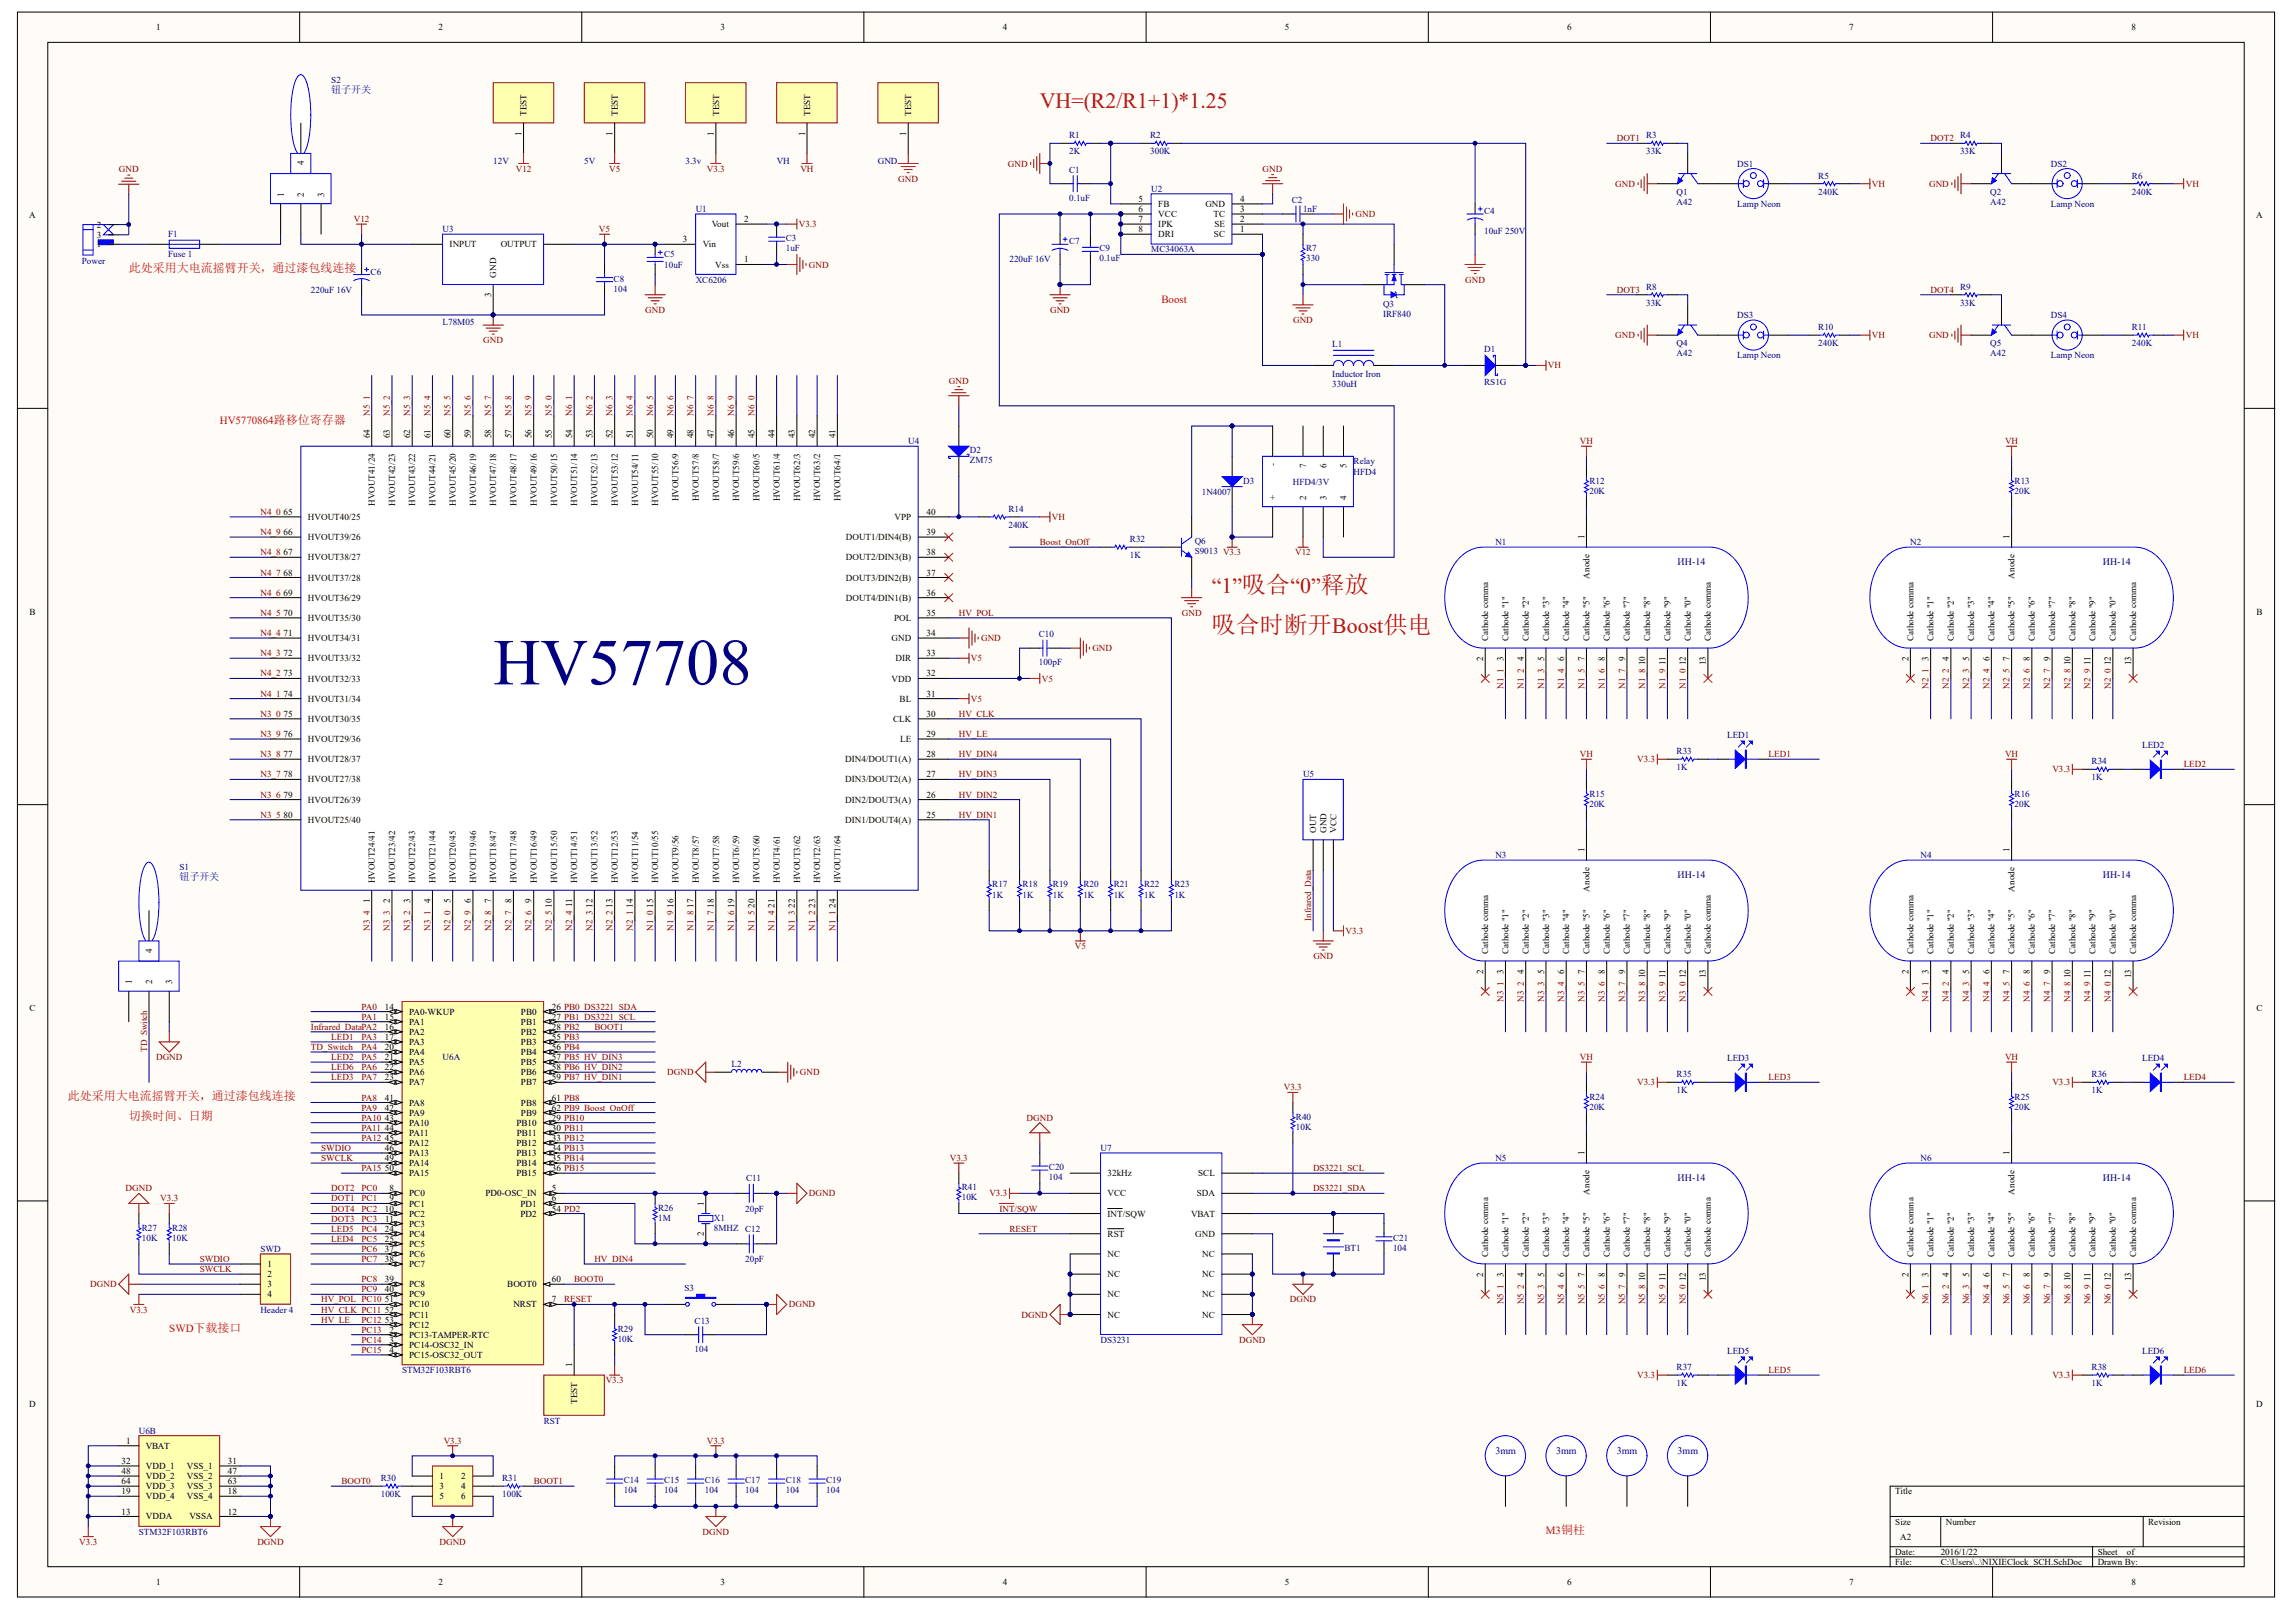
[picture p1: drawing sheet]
<svg xmlns="http://www.w3.org/2000/svg" width="287mm" height="202mm" viewBox="0 0 287 202" stroke-linecap="round" stroke-linejoin="round" font-family="sans-serif">
<defs><g id="words">
<text font-size="8.2" fill="#000080" x="61.6" y="85.5">HV57708</text>
<text font-size="3" fill="#f00" x="151.5" y="79.1">吸合时断开Boost供电</text>
<g font-size="2.7" fill="#f00">
<text x="129.9" y="13.5">VH=(R2/R1+1)*1.25</text>
<text x="151.5" y="74.1">“1”吸合“0”释放</text>
</g>
<g font-size="1.5" fill="#f00">
<text x="16.1" y="34">此处采用大电流摇臂开关，通过漆包线连接</text>
<text x="8.5" y="137.4">此处采用大电流摇臂开关，通过漆包线连接</text>
<text x="16.1" y="140">切换时间、日期</text>
</g>
<g font-size="1.4" fill="#f00">
<text x="145.1" y="37.8">Boost</text>
<text x="27.5" y="52.9">HV5770864路移位寄存器</text>
<text x="21.2" y="166.5">SWD下载接口</text>
<text x="193.2" y="191.7">M3铜柱</text>
</g>
<g font-size="1.2" fill="#000080">
<text x="41.4" y="11.6">钮子开关</text>
<text x="209.7" y="70.6">ИН-14</text>
<text x="262.8" y="70.6">ИН-14</text>
<text x="22.4" y="110">钮子开关</text>
<text x="209.7" y="109.7">ИН-14</text>
<text x="262.8" y="109.7">ИН-14</text>
<text x="209.7" y="147.6">ИН-14</text>
<text x="262.8" y="147.6">ИН-14</text>
<text x="186.9" y="181.6">3mm</text>
<text x="194.5" y="181.6">3mm</text>
<text x="202" y="181.6">3mm</text>
<text x="209.7" y="181.6">3mm</text>
</g>
<g font-size="1.1">
<text x="19.5" y="3.8">1</text>
<text x="54.8" y="3.8">2</text>
<text x="90" y="3.8">3</text>
<text x="125.3" y="3.8">4</text>
<text x="160.6" y="3.8">5</text>
<text x="195.8" y="3.8">6</text>
<text x="231.1" y="3.8">7</text>
<text x="266.4" y="3.8">8</text>
<text x="65.2" y="17" transform="rotate(-90 65.2 17)">1</text>
<text x="65.8" y="14.5" transform="rotate(-90 65.8 14.5)">TEST</text>
<text x="76.6" y="17" transform="rotate(-90 76.6 17)">1</text>
<text x="77.2" y="14.5" transform="rotate(-90 77.2 14.5)">TEST</text>
<text x="89.2" y="17" transform="rotate(-90 89.2 17)">1</text>
<text x="89.9" y="14.5" transform="rotate(-90 89.9 14.5)">TEST</text>
<text x="100.6" y="17" transform="rotate(-90 100.6 17)">1</text>
<text x="101.2" y="14.5" transform="rotate(-90 101.2 14.5)">TEST</text>
<text x="113.2" y="17" transform="rotate(-90 113.2 17)">1</text>
<text x="113.9" y="14.5" transform="rotate(-90 113.9 14.5)">TEST</text>
<text x="38" y="20.6" transform="rotate(-90 38 20.6)">4</text>
<text x="3.7" y="27.3">A</text>
<text x="12.1" y="28.4">2</text>
<text x="12.1" y="29.7">3</text>
<text x="35.5" y="24.6" transform="rotate(-90 35.5 24.6)">1</text>
<text x="38" y="24.6" transform="rotate(-90 38 24.6)">2</text>
<text x="40.5" y="24.6" transform="rotate(-90 40.5 24.6)">3</text>
<text x="89" y="28.4">Vout</text>
<text x="93" y="27.7">2</text>
<text x="142.3" y="29">8</text>
<text x="142.3" y="27.7">7</text>
<text x="142.3" y="26.5">6</text>
<text x="142.3" y="25.2">5</text>
<text x="144.8" y="29.6">DRI</text>
<text x="144.8" y="28.4">IPK</text>
<text x="144.8" y="27.1">VCC</text>
<text x="144.8" y="25.9">FB</text>
<text x="150.6" y="25.9">GND</text>
<text x="151.6" y="27.1">TC</text>
<text x="151.7" y="29.6">SC</text>
<text x="151.8" y="28.4">SE</text>
<text x="155" y="29">1</text>
<text x="155" y="27.7">2</text>
<text x="155" y="26.5">3</text>
<text x="155" y="25.2">4</text>
<text x="282" y="27.3">A</text>
<text x="12.1" y="30.9">1</text>
<text x="56.2" y="30.9">INPUT</text>
<text x="62" y="34.7" transform="rotate(-90 62 34.7)">GND</text>
<text x="62.6" y="30.9">OUTPUT</text>
<text x="85.4" y="30.3">3</text>
<text x="87.8" y="30.9">Vin</text>
<text x="89.4" y="33.4">Vss</text>
<text x="93" y="32.8">1</text>
<text x="61.4" y="37.1" transform="rotate(-90 61.4 37.1)">3</text>
<text x="46.2" y="54.7" transform="rotate(-90 46.2 54.7)">64</text>
<text x="48.7" y="54.7" transform="rotate(-90 48.7 54.7)">63</text>
<text x="51.3" y="54.7" transform="rotate(-90 51.3 54.7)">62</text>
<text x="53.8" y="54.7" transform="rotate(-90 53.8 54.7)">61</text>
<text x="56.3" y="54.7" transform="rotate(-90 56.3 54.7)">60</text>
<text x="58.9" y="54.7" transform="rotate(-90 58.9 54.7)">59</text>
<text x="61.4" y="54.7" transform="rotate(-90 61.4 54.7)">58</text>
<text x="63.9" y="54.7" transform="rotate(-90 63.9 54.7)">57</text>
<text x="66.4" y="54.7" transform="rotate(-90 66.4 54.7)">56</text>
<text x="69" y="54.7" transform="rotate(-90 69 54.7)">55</text>
<text x="71.5" y="54.7" transform="rotate(-90 71.5 54.7)">54</text>
<text x="74" y="54.7" transform="rotate(-90 74 54.7)">53</text>
<text x="76.6" y="54.7" transform="rotate(-90 76.6 54.7)">52</text>
<text x="79.1" y="54.7" transform="rotate(-90 79.1 54.7)">51</text>
<text x="81.6" y="54.7" transform="rotate(-90 81.6 54.7)">50</text>
<text x="84.1" y="54.7" transform="rotate(-90 84.1 54.7)">49</text>
<text x="86.7" y="54.7" transform="rotate(-90 86.7 54.7)">48</text>
<text x="89.2" y="54.7" transform="rotate(-90 89.2 54.7)">47</text>
<text x="91.8" y="54.7" transform="rotate(-90 91.8 54.7)">46</text>
<text x="94.3" y="54.7" transform="rotate(-90 94.3 54.7)">45</text>
<text x="96.8" y="54.7" transform="rotate(-90 96.8 54.7)">44</text>
<text x="99.3" y="54.7" transform="rotate(-90 99.3 54.7)">43</text>
<text x="101.9" y="54.7" transform="rotate(-90 101.9 54.7)">42</text>
<text x="104.4" y="54.7" transform="rotate(-90 104.4 54.7)">41</text>
<text x="159.4" y="58.3" transform="rotate(-90 159.4 58.3)">-</text>
<text x="163.2" y="58.5" transform="rotate(-90 163.2 58.5)">7</text>
<text x="165.8" y="58.5" transform="rotate(-90 165.8 58.5)">6</text>
<text x="168.3" y="58.5" transform="rotate(-90 168.3 58.5)">5</text>
<text x="35.4" y="64.3">65</text>
<text x="38.5" y="65">HVOUT40/25</text>
<text x="46.8" y="63.2" transform="rotate(-90 46.8 63.2)">HVOUT41/24</text>
<text x="49.4" y="63.2" transform="rotate(-90 49.4 63.2)">HVOUT42/23</text>
<text x="51.9" y="63.2" transform="rotate(-90 51.9 63.2)">HVOUT43/22</text>
<text x="54.4" y="63.2" transform="rotate(-90 54.4 63.2)">HVOUT44/21</text>
<text x="57" y="63.2" transform="rotate(-90 57 63.2)">HVOUT45/20</text>
<text x="59.5" y="63.2" transform="rotate(-90 59.5 63.2)">HVOUT46/19</text>
<text x="62" y="63.2" transform="rotate(-90 62 63.2)">HVOUT47/18</text>
<text x="64.6" y="63.2" transform="rotate(-90 64.6 63.2)">HVOUT48/17</text>
<text x="67.1" y="63.2" transform="rotate(-90 67.1 63.2)">HVOUT49/16</text>
<text x="69.6" y="63.2" transform="rotate(-90 69.6 63.2)">HVOUT50/15</text>
<text x="72.1" y="63.2" transform="rotate(-90 72.1 63.2)">HVOUT51/14</text>
<text x="74.7" y="63.2" transform="rotate(-90 74.7 63.2)">HVOUT52/13</text>
<text x="77.2" y="63.2" transform="rotate(-90 77.2 63.2)">HVOUT53/12</text>
<text x="79.7" y="63.2" transform="rotate(-90 79.7 63.2)">HVOUT54/11</text>
<text x="82.3" y="63.2" transform="rotate(-90 82.3 63.2)">HVOUT55/10</text>
<text x="84.8" y="62.7" transform="rotate(-90 84.8 62.7)">HVOUT56/9</text>
<text x="87.3" y="62.7" transform="rotate(-90 87.3 62.7)">HVOUT57/8</text>
<text x="89.9" y="62.7" transform="rotate(-90 89.9 62.7)">HVOUT58/7</text>
<text x="92.4" y="62.7" transform="rotate(-90 92.4 62.7)">HVOUT59/6</text>
<text x="94.9" y="62.7" transform="rotate(-90 94.9 62.7)">HVOUT60/5</text>
<text x="97.4" y="62.7" transform="rotate(-90 97.4 62.7)">HVOUT61/4</text>
<text x="100" y="62.7" transform="rotate(-90 100 62.7)">HVOUT62/3</text>
<text x="102.5" y="62.7" transform="rotate(-90 102.5 62.7)">HVOUT63/2</text>
<text x="105" y="62.7" transform="rotate(-90 105 62.7)">HVOUT64/1</text>
<text x="111.8" y="65">VPP</text>
<text x="115.8" y="64.3">40</text>
<text x="159.4" y="62.4" transform="rotate(-90 159.4 62.4)">+</text>
<text x="163.2" y="62.4" transform="rotate(-90 163.2 62.4)">2</text>
<text x="165.8" y="62.4" transform="rotate(-90 165.8 62.4)">3</text>
<text x="168.3" y="62.4" transform="rotate(-90 168.3 62.4)">4</text>
<text x="35.4" y="66.9">66</text>
<text x="35.4" y="69.4">67</text>
<text x="35.4" y="71.9">68</text>
<text x="38.5" y="67.5">HVOUT39/26</text>
<text x="38.5" y="70">HVOUT38/27</text>
<text x="105.7" y="70">DOUT2/DIN3(B)</text>
<text x="105.7" y="67.5">DOUT1/DIN4(B)</text>
<text x="115.8" y="71.9">37</text>
<text x="115.8" y="69.4">38</text>
<text x="115.8" y="66.9">39</text>
<text x="198" y="67.4" transform="rotate(-90 198 67.4)">1</text>
<text x="251.1" y="67.4" transform="rotate(-90 251.1 67.4)">1</text>
<text x="3.7" y="76.8">B</text>
<text x="35.4" y="74.4">69</text>
<text x="35.4" y="76.9">70</text>
<text x="38.5" y="72.5">HVOUT37/28</text>
<text x="38.5" y="75">HVOUT36/29</text>
<text x="38.5" y="77.6">HVOUT35/30</text>
<text x="105.7" y="75">DOUT4/DIN1(B)</text>
<text x="105.7" y="72.5">DOUT3/DIN2(B)</text>
<text x="111.7" y="77.6">POL</text>
<text x="115.8" y="76.9">35</text>
<text x="115.8" y="74.4">36</text>
<text x="198.6" y="72.3" transform="rotate(-90 198.6 72.3)">Anode</text>
<text x="251.8" y="72.3" transform="rotate(-90 251.8 72.3)">Anode</text>
<text x="282" y="76.8">B</text>
<text x="35.4" y="79.5">71</text>
<text x="35.4" y="82">72</text>
<text x="38.5" y="80.1">HVOUT34/31</text>
<text x="38.5" y="82.6">HVOUT33/32</text>
<text x="111.4" y="80.1">GND</text>
<text x="111.9" y="82.6">DIR</text>
<text x="115.8" y="82">33</text>
<text x="115.8" y="79.5">34</text>
<text x="185.4" y="82.5" transform="rotate(-90 185.4 82.5)">2</text>
<text x="186" y="80.1" transform="rotate(-90 186 80.1)">Cathode comma</text>
<text x="187.9" y="82.5" transform="rotate(-90 187.9 82.5)">3</text>
<text x="188.5" y="80.1" transform="rotate(-90 188.5 80.1)">Cathode &quot;1&quot;</text>
<text x="190.4" y="82.5" transform="rotate(-90 190.4 82.5)">4</text>
<text x="191.1" y="80.1" transform="rotate(-90 191.1 80.1)">Cathode &quot;2&quot;</text>
<text x="193" y="82.5" transform="rotate(-90 193 82.5)">5</text>
<text x="193.6" y="80.1" transform="rotate(-90 193.6 80.1)">Cathode &quot;3&quot;</text>
<text x="195.5" y="82.5" transform="rotate(-90 195.5 82.5)">6</text>
<text x="196.1" y="80.1" transform="rotate(-90 196.1 80.1)">Cathode &quot;4&quot;</text>
<text x="198" y="82.5" transform="rotate(-90 198 82.5)">7</text>
<text x="198.6" y="80.1" transform="rotate(-90 198.6 80.1)">Cathode &quot;5&quot;</text>
<text x="200.5" y="82.5" transform="rotate(-90 200.5 82.5)">8</text>
<text x="201.2" y="80.1" transform="rotate(-90 201.2 80.1)">Cathode &quot;6&quot;</text>
<text x="203.1" y="82.5" transform="rotate(-90 203.1 82.5)">9</text>
<text x="203.7" y="80.1" transform="rotate(-90 203.7 80.1)">Cathode &quot;7&quot;</text>
<text x="205.6" y="83.1" transform="rotate(-90 205.6 83.1)">10</text>
<text x="206.2" y="80.1" transform="rotate(-90 206.2 80.1)">Cathode &quot;8&quot;</text>
<text x="208.1" y="83.1" transform="rotate(-90 208.1 83.1)">11</text>
<text x="208.8" y="80.1" transform="rotate(-90 208.8 80.1)">Cathode &quot;9&quot;</text>
<text x="210.7" y="83.1" transform="rotate(-90 210.7 83.1)">12</text>
<text x="211.3" y="80.1" transform="rotate(-90 211.3 80.1)">Cathode &quot;0&quot;</text>
<text x="213.2" y="83.1" transform="rotate(-90 213.2 83.1)">13</text>
<text x="213.8" y="80.1" transform="rotate(-90 213.8 80.1)">Cathode comma</text>
<text x="238.5" y="82.5" transform="rotate(-90 238.5 82.5)">2</text>
<text x="239.1" y="80.1" transform="rotate(-90 239.1 80.1)">Cathode comma</text>
<text x="241" y="82.5" transform="rotate(-90 241 82.5)">3</text>
<text x="241.6" y="80.1" transform="rotate(-90 241.6 80.1)">Cathode &quot;1&quot;</text>
<text x="243.6" y="82.5" transform="rotate(-90 243.6 82.5)">4</text>
<text x="244.2" y="80.1" transform="rotate(-90 244.2 80.1)">Cathode &quot;2&quot;</text>
<text x="246.1" y="82.5" transform="rotate(-90 246.1 82.5)">5</text>
<text x="246.7" y="80.1" transform="rotate(-90 246.7 80.1)">Cathode &quot;3&quot;</text>
<text x="248.6" y="82.5" transform="rotate(-90 248.6 82.5)">6</text>
<text x="249.3" y="80.1" transform="rotate(-90 249.3 80.1)">Cathode &quot;4&quot;</text>
<text x="251.1" y="82.5" transform="rotate(-90 251.1 82.5)">7</text>
<text x="251.8" y="80.1" transform="rotate(-90 251.8 80.1)">Cathode &quot;5&quot;</text>
<text x="253.7" y="82.5" transform="rotate(-90 253.7 82.5)">8</text>
<text x="254.3" y="80.1" transform="rotate(-90 254.3 80.1)">Cathode &quot;6&quot;</text>
<text x="256.2" y="82.5" transform="rotate(-90 256.2 82.5)">9</text>
<text x="256.8" y="80.1" transform="rotate(-90 256.8 80.1)">Cathode &quot;7&quot;</text>
<text x="258.7" y="83.1" transform="rotate(-90 258.7 83.1)">10</text>
<text x="259.4" y="80.1" transform="rotate(-90 259.4 80.1)">Cathode &quot;8&quot;</text>
<text x="261.3" y="83.1" transform="rotate(-90 261.3 83.1)">11</text>
<text x="261.9" y="80.1" transform="rotate(-90 261.9 80.1)">Cathode &quot;9&quot;</text>
<text x="263.8" y="83.1" transform="rotate(-90 263.8 83.1)">12</text>
<text x="264.4" y="80.1" transform="rotate(-90 264.4 80.1)">Cathode &quot;0&quot;</text>
<text x="266.3" y="83.1" transform="rotate(-90 266.3 83.1)">13</text>
<text x="267" y="80.1" transform="rotate(-90 267 80.1)">Cathode comma</text>
<text x="35.4" y="84.5">73</text>
<text x="35.4" y="87">74</text>
<text x="35.4" y="89.6">75</text>
<text x="38.5" y="85.1">HVOUT32/33</text>
<text x="38.5" y="87.7">HVOUT31/34</text>
<text x="111.4" y="85.1">VDD</text>
<text x="112.4" y="87.7">BL</text>
<text x="115.8" y="89.6">30</text>
<text x="115.8" y="87">31</text>
<text x="115.8" y="84.5">32</text>
<text x="35.4" y="92.1">76</text>
<text x="35.4" y="94.6">77</text>
<text x="38.5" y="90.2">HVOUT30/35</text>
<text x="38.5" y="92.7">HVOUT29/36</text>
<text x="38.5" y="95.2">HVOUT28/37</text>
<text x="105.6" y="95.2">DIN4/DOUT1(A)</text>
<text x="111.6" y="90.2">CLK</text>
<text x="112.5" y="92.7">LE</text>
<text x="115.8" y="94.6">28</text>
<text x="115.8" y="92.1">29</text>
<text x="35.4" y="97.1">78</text>
<text x="35.4" y="99.7">79</text>
<text x="38.5" y="97.8">HVOUT27/38</text>
<text x="38.5" y="100.3">HVOUT26/39</text>
<text x="105.6" y="100.3">DIN2/DOUT3(A)</text>
<text x="105.6" y="97.8">DIN3/DOUT2(A)</text>
<text x="115.8" y="99.7">26</text>
<text x="115.8" y="97.1">27</text>
<text x="35.4" y="102.2">80</text>
<text x="38.5" y="102.8">HVOUT25/40</text>
<text x="105.6" y="102.8">DIN1/DOUT4(A)</text>
<text x="115.8" y="102.2">25</text>
<text x="164.5" y="104.1" transform="rotate(-90 164.5 104.1)">OUT</text>
<text x="165.8" y="104.1" transform="rotate(-90 165.8 104.1)">GND</text>
<text x="167" y="104.1" transform="rotate(-90 167 104.1)">VCC</text>
<text x="198" y="106.5" transform="rotate(-90 198 106.5)">1</text>
<text x="251.1" y="106.5" transform="rotate(-90 251.1 106.5)">1</text>
<text x="46.2" y="112.8" transform="rotate(-90 46.2 112.8)">1</text>
<text x="46.8" y="110.4" transform="rotate(-90 46.8 110.4)">HVOUT24/41</text>
<text x="48.7" y="112.8" transform="rotate(-90 48.7 112.8)">2</text>
<text x="49.4" y="110.4" transform="rotate(-90 49.4 110.4)">HVOUT23/42</text>
<text x="51.3" y="112.8" transform="rotate(-90 51.3 112.8)">3</text>
<text x="51.9" y="110.4" transform="rotate(-90 51.9 110.4)">HVOUT22/43</text>
<text x="53.8" y="112.8" transform="rotate(-90 53.8 112.8)">4</text>
<text x="54.4" y="110.4" transform="rotate(-90 54.4 110.4)">HVOUT21/44</text>
<text x="56.3" y="112.8" transform="rotate(-90 56.3 112.8)">5</text>
<text x="57" y="110.4" transform="rotate(-90 57 110.4)">HVOUT20/45</text>
<text x="58.9" y="112.8" transform="rotate(-90 58.9 112.8)">6</text>
<text x="59.5" y="110.4" transform="rotate(-90 59.5 110.4)">HVOUT19/46</text>
<text x="61.4" y="112.8" transform="rotate(-90 61.4 112.8)">7</text>
<text x="62" y="110.4" transform="rotate(-90 62 110.4)">HVOUT18/47</text>
<text x="63.9" y="112.8" transform="rotate(-90 63.9 112.8)">8</text>
<text x="64.6" y="110.4" transform="rotate(-90 64.6 110.4)">HVOUT17/48</text>
<text x="66.4" y="112.8" transform="rotate(-90 66.4 112.8)">9</text>
<text x="67.1" y="110.4" transform="rotate(-90 67.1 110.4)">HVOUT16/49</text>
<text x="69" y="113.4" transform="rotate(-90 69 113.4)">10</text>
<text x="69.6" y="110.4" transform="rotate(-90 69.6 110.4)">HVOUT15/50</text>
<text x="71.5" y="113.4" transform="rotate(-90 71.5 113.4)">11</text>
<text x="72.1" y="110.4" transform="rotate(-90 72.1 110.4)">HVOUT14/51</text>
<text x="74" y="113.4" transform="rotate(-90 74 113.4)">12</text>
<text x="74.7" y="110.4" transform="rotate(-90 74.7 110.4)">HVOUT13/52</text>
<text x="76.6" y="113.4" transform="rotate(-90 76.6 113.4)">13</text>
<text x="77.2" y="110.4" transform="rotate(-90 77.2 110.4)">HVOUT12/53</text>
<text x="79.1" y="113.4" transform="rotate(-90 79.1 113.4)">14</text>
<text x="79.7" y="110.4" transform="rotate(-90 79.7 110.4)">HVOUT11/54</text>
<text x="81.6" y="113.4" transform="rotate(-90 81.6 113.4)">15</text>
<text x="82.3" y="110.4" transform="rotate(-90 82.3 110.4)">HVOUT10/55</text>
<text x="84.1" y="113.4" transform="rotate(-90 84.1 113.4)">16</text>
<text x="84.8" y="110.4" transform="rotate(-90 84.8 110.4)">HVOUT9/56</text>
<text x="86.7" y="113.4" transform="rotate(-90 86.7 113.4)">17</text>
<text x="87.3" y="110.4" transform="rotate(-90 87.3 110.4)">HVOUT8/57</text>
<text x="89.2" y="113.4" transform="rotate(-90 89.2 113.4)">18</text>
<text x="89.9" y="110.4" transform="rotate(-90 89.9 110.4)">HVOUT7/58</text>
<text x="91.8" y="113.4" transform="rotate(-90 91.8 113.4)">19</text>
<text x="92.4" y="110.4" transform="rotate(-90 92.4 110.4)">HVOUT6/59</text>
<text x="94.3" y="113.4" transform="rotate(-90 94.3 113.4)">20</text>
<text x="94.9" y="110.4" transform="rotate(-90 94.9 110.4)">HVOUT5/60</text>
<text x="96.8" y="113.4" transform="rotate(-90 96.8 113.4)">21</text>
<text x="97.4" y="110.4" transform="rotate(-90 97.4 110.4)">HVOUT4/61</text>
<text x="99.3" y="113.4" transform="rotate(-90 99.3 113.4)">22</text>
<text x="100" y="110.4" transform="rotate(-90 100 110.4)">HVOUT3/62</text>
<text x="101.9" y="113.4" transform="rotate(-90 101.9 113.4)">23</text>
<text x="102.5" y="110.4" transform="rotate(-90 102.5 110.4)">HVOUT2/63</text>
<text x="104.4" y="113.4" transform="rotate(-90 104.4 113.4)">24</text>
<text x="105" y="110.4" transform="rotate(-90 105 110.4)">HVOUT1/64</text>
<text x="198.6" y="111.4" transform="rotate(-90 198.6 111.4)">Anode</text>
<text x="251.8" y="111.4" transform="rotate(-90 251.8 111.4)">Anode</text>
<text x="19" y="119" transform="rotate(-90 19 119)">4</text>
<text x="186" y="119.2" transform="rotate(-90 186 119.2)">Cathode comma</text>
<text x="188.5" y="119.2" transform="rotate(-90 188.5 119.2)">Cathode &quot;1&quot;</text>
<text x="191.1" y="119.2" transform="rotate(-90 191.1 119.2)">Cathode &quot;2&quot;</text>
<text x="193.6" y="119.2" transform="rotate(-90 193.6 119.2)">Cathode &quot;3&quot;</text>
<text x="196.1" y="119.2" transform="rotate(-90 196.1 119.2)">Cathode &quot;4&quot;</text>
<text x="198.6" y="119.2" transform="rotate(-90 198.6 119.2)">Cathode &quot;5&quot;</text>
<text x="201.2" y="119.2" transform="rotate(-90 201.2 119.2)">Cathode &quot;6&quot;</text>
<text x="203.7" y="119.2" transform="rotate(-90 203.7 119.2)">Cathode &quot;7&quot;</text>
<text x="206.2" y="119.2" transform="rotate(-90 206.2 119.2)">Cathode &quot;8&quot;</text>
<text x="208.8" y="119.2" transform="rotate(-90 208.8 119.2)">Cathode &quot;9&quot;</text>
<text x="211.3" y="119.2" transform="rotate(-90 211.3 119.2)">Cathode &quot;0&quot;</text>
<text x="213.8" y="119.2" transform="rotate(-90 213.8 119.2)">Cathode comma</text>
<text x="239.1" y="119.2" transform="rotate(-90 239.1 119.2)">Cathode comma</text>
<text x="241.6" y="119.2" transform="rotate(-90 241.6 119.2)">Cathode &quot;1&quot;</text>
<text x="244.2" y="119.2" transform="rotate(-90 244.2 119.2)">Cathode &quot;2&quot;</text>
<text x="246.7" y="119.2" transform="rotate(-90 246.7 119.2)">Cathode &quot;3&quot;</text>
<text x="249.3" y="119.2" transform="rotate(-90 249.3 119.2)">Cathode &quot;4&quot;</text>
<text x="251.8" y="119.2" transform="rotate(-90 251.8 119.2)">Cathode &quot;5&quot;</text>
<text x="254.3" y="119.2" transform="rotate(-90 254.3 119.2)">Cathode &quot;6&quot;</text>
<text x="256.8" y="119.2" transform="rotate(-90 256.8 119.2)">Cathode &quot;7&quot;</text>
<text x="259.4" y="119.2" transform="rotate(-90 259.4 119.2)">Cathode &quot;8&quot;</text>
<text x="261.9" y="119.2" transform="rotate(-90 261.9 119.2)">Cathode &quot;9&quot;</text>
<text x="264.4" y="119.2" transform="rotate(-90 264.4 119.2)">Cathode &quot;0&quot;</text>
<text x="267" y="119.2" transform="rotate(-90 267 119.2)">Cathode comma</text>
<text x="16.5" y="123" transform="rotate(-90 16.5 123)">1</text>
<text x="19" y="123" transform="rotate(-90 19 123)">2</text>
<text x="21.5" y="123" transform="rotate(-90 21.5 123)">3</text>
<text x="185.4" y="121.7" transform="rotate(-90 185.4 121.7)">2</text>
<text x="187.9" y="121.7" transform="rotate(-90 187.9 121.7)">3</text>
<text x="190.4" y="121.7" transform="rotate(-90 190.4 121.7)">4</text>
<text x="193" y="121.7" transform="rotate(-90 193 121.7)">5</text>
<text x="195.5" y="121.7" transform="rotate(-90 195.5 121.7)">6</text>
<text x="198" y="121.7" transform="rotate(-90 198 121.7)">7</text>
<text x="200.5" y="121.7" transform="rotate(-90 200.5 121.7)">8</text>
<text x="203.1" y="121.7" transform="rotate(-90 203.1 121.7)">9</text>
<text x="205.6" y="122.2" transform="rotate(-90 205.6 122.2)">10</text>
<text x="208.1" y="122.2" transform="rotate(-90 208.1 122.2)">11</text>
<text x="210.7" y="122.2" transform="rotate(-90 210.7 122.2)">12</text>
<text x="213.2" y="122.2" transform="rotate(-90 213.2 122.2)">13</text>
<text x="238.5" y="121.7" transform="rotate(-90 238.5 121.7)">2</text>
<text x="241" y="121.7" transform="rotate(-90 241 121.7)">3</text>
<text x="243.6" y="121.7" transform="rotate(-90 243.6 121.7)">4</text>
<text x="246.1" y="121.7" transform="rotate(-90 246.1 121.7)">5</text>
<text x="248.6" y="121.7" transform="rotate(-90 248.6 121.7)">6</text>
<text x="251.1" y="121.7" transform="rotate(-90 251.1 121.7)">7</text>
<text x="253.7" y="121.7" transform="rotate(-90 253.7 121.7)">8</text>
<text x="256.2" y="121.7" transform="rotate(-90 256.2 121.7)">9</text>
<text x="258.7" y="122.2" transform="rotate(-90 258.7 122.2)">10</text>
<text x="261.3" y="122.2" transform="rotate(-90 261.3 122.2)">11</text>
<text x="263.8" y="122.2" transform="rotate(-90 263.8 122.2)">12</text>
<text x="266.3" y="122.2" transform="rotate(-90 266.3 122.2)">13</text>
<text x="3.7" y="126.3">C</text>
<text x="48.1" y="126.1">14</text>
<text x="48.1" y="127.4">15</text>
<text x="48.1" y="128.7">16</text>
<text x="48.1" y="129.9">17</text>
<text x="48.1" y="131.2">20</text>
<text x="51.1" y="126.8">PA0-WKUP</text>
<text x="51.1" y="128">PA1</text>
<text x="51.1" y="129.3">PA2</text>
<text x="51.1" y="130.5">PA3</text>
<text x="51.1" y="131.8">PA4</text>
<text x="65.1" y="126.8">PB0</text>
<text x="65.1" y="128">PB1</text>
<text x="65.1" y="129.3">PB2</text>
<text x="65.1" y="130.5">PB3</text>
<text x="65.1" y="131.8">PB4</text>
<text x="69" y="126.1">26 PB0 DS3221_SDA</text>
<text x="69" y="127.4">27 PB1 DS3221_SCL</text>
<text x="69" y="128.7">28 PB2</text>
<text x="69" y="129.9">55 PB3</text>
<text x="69" y="131.2">56 PB4</text>
<text x="282" y="126.3">C</text>
<text x="48.1" y="132.5">21</text>
<text x="48.1" y="133.7">22</text>
<text x="48.1" y="135">23</text>
<text x="48.1" y="137.5">41</text>
<text x="51.1" y="133.1">PA5</text>
<text x="51.1" y="134.3">PA6</text>
<text x="51.1" y="135.6">PA7</text>
<text x="65.1" y="133.1">PB5</text>
<text x="65.1" y="134.3">PB6</text>
<text x="65.1" y="135.6">PB7</text>
<text x="69" y="132.5">57 PB5 HV_DIN3</text>
<text x="69" y="133.7">58 PB6 HV_DIN2</text>
<text x="69" y="135">59 PB7 HV_DIN1</text>
<text x="69" y="137.5">61 PB8</text>
<text x="48.1" y="138.7">42</text>
<text x="48.1" y="140">43</text>
<text x="48.1" y="141.3">44</text>
<text x="48.1" y="142.5">45</text>
<text x="48.1" y="143.8">46</text>
<text x="51.1" y="138.1">PA8</text>
<text x="51.1" y="139.4">PA9</text>
<text x="51.1" y="140.6">PA10</text>
<text x="51.1" y="141.9">PA11</text>
<text x="51.1" y="143.2">PA12</text>
<text x="64.5" y="140.6">PB10</text>
<text x="64.5" y="143.2">PB12</text>
<text x="64.6" y="141.9">PB11</text>
<text x="65.1" y="138.1">PB8</text>
<text x="65.1" y="139.4">PB9</text>
<text x="69" y="138.7">62 PB9 Boost_OnOff</text>
<text x="69" y="140">29 PB10</text>
<text x="69" y="141.3">30 PB11</text>
<text x="69" y="142.5">33 PB12</text>
<text x="69" y="143.8">34 PB13</text>
<text x="48.1" y="145.1">49</text>
<text x="48.1" y="146.3">50</text>
<text x="48.7" y="148.8">8</text>
<text x="51.1" y="144.4">PA13</text>
<text x="51.1" y="145.7">PA14</text>
<text x="51.1" y="147">PA15</text>
<text x="51.1" y="149.5">PC0</text>
<text x="60.7" y="149.5">PD0-OSC_IN</text>
<text x="64.5" y="144.4">PB13</text>
<text x="64.5" y="145.7">PB14</text>
<text x="64.5" y="147">PB15</text>
<text x="69" y="148.8">5</text>
<text x="69" y="145.1">35 PB14</text>
<text x="69" y="146.3">36 PB15</text>
<text x="138.4" y="147">32kHz</text>
<text x="138.4" y="149.5">VCC</text>
<text x="149.6" y="149.5">SDA</text>
<text x="149.7" y="147">SCL</text>
<text x="198" y="144.3" transform="rotate(-90 198 144.3)">1</text>
<text x="198.6" y="149.2" transform="rotate(-90 198.6 149.2)">Anode</text>
<text x="251.1" y="144.3" transform="rotate(-90 251.1 144.3)">1</text>
<text x="251.8" y="149.2" transform="rotate(-90 251.8 149.2)">Anode</text>
<text x="48.1" y="151.4">10</text>
<text x="48.1" y="153.9">24</text>
<text x="48.1" y="155.2">25</text>
<text x="48.1" y="152.6">11</text>
<text x="48.7" y="150.1">9</text>
<text x="51.1" y="150.7">PC1</text>
<text x="51.1" y="152">PC2</text>
<text x="51.1" y="153.3">PC3</text>
<text x="51.1" y="154.5">PC4</text>
<text x="51.1" y="155.8">PC5</text>
<text x="65" y="150.7">PD1</text>
<text x="65" y="152">PD2</text>
<text x="69" y="150.1">6</text>
<text x="69" y="151.4">54 PD2</text>
<text x="88" y="154.5" transform="rotate(-90 88 154.5)">2</text>
<text x="88" y="150.6" transform="rotate(-90 88 150.6)">1</text>
<text x="138.4" y="152">INT/SQW</text>
<text x="138.4" y="154.5">RST</text>
<text x="148.9" y="152">VBAT</text>
<text x="149.4" y="154.5">GND</text>
<text x="33.4" y="158.3">1</text>
<text x="33.4" y="159.6">2</text>
<text x="33.4" y="160.8">3</text>
<text x="48.1" y="156.4">37</text>
<text x="48.1" y="157.7">38</text>
<text x="48.1" y="160.2">39</text>
<text x="48.1" y="161.5">40</text>
<text x="51.1" y="157">PC6</text>
<text x="51.1" y="158.3">PC7</text>
<text x="51.1" y="160.8">PC8</text>
<text x="63.4" y="160.8">BOOT0</text>
<text x="69" y="160.2">60</text>
<text x="138.4" y="157">NC</text>
<text x="138.4" y="159.6">NC</text>
<text x="150.3" y="159.6">NC</text>
<text x="150.3" y="157">NC</text>
<text x="185.4" y="159.5" transform="rotate(-90 185.4 159.5)">2</text>
<text x="186" y="157" transform="rotate(-90 186 157)">Cathode comma</text>
<text x="187.9" y="159.5" transform="rotate(-90 187.9 159.5)">3</text>
<text x="188.5" y="157" transform="rotate(-90 188.5 157)">Cathode &quot;1&quot;</text>
<text x="190.4" y="159.5" transform="rotate(-90 190.4 159.5)">4</text>
<text x="191.1" y="157" transform="rotate(-90 191.1 157)">Cathode &quot;2&quot;</text>
<text x="193" y="159.5" transform="rotate(-90 193 159.5)">5</text>
<text x="193.6" y="157" transform="rotate(-90 193.6 157)">Cathode &quot;3&quot;</text>
<text x="195.5" y="159.5" transform="rotate(-90 195.5 159.5)">6</text>
<text x="196.1" y="157" transform="rotate(-90 196.1 157)">Cathode &quot;4&quot;</text>
<text x="198" y="159.5" transform="rotate(-90 198 159.5)">7</text>
<text x="198.6" y="157" transform="rotate(-90 198.6 157)">Cathode &quot;5&quot;</text>
<text x="200.5" y="159.5" transform="rotate(-90 200.5 159.5)">8</text>
<text x="201.2" y="157" transform="rotate(-90 201.2 157)">Cathode &quot;6&quot;</text>
<text x="203.1" y="159.5" transform="rotate(-90 203.1 159.5)">9</text>
<text x="203.7" y="157" transform="rotate(-90 203.7 157)">Cathode &quot;7&quot;</text>
<text x="205.6" y="160.1" transform="rotate(-90 205.6 160.1)">10</text>
<text x="206.2" y="157" transform="rotate(-90 206.2 157)">Cathode &quot;8&quot;</text>
<text x="208.1" y="160" transform="rotate(-90 208.1 160)">11</text>
<text x="208.8" y="157" transform="rotate(-90 208.8 157)">Cathode &quot;9&quot;</text>
<text x="210.7" y="160.1" transform="rotate(-90 210.7 160.1)">12</text>
<text x="211.3" y="157" transform="rotate(-90 211.3 157)">Cathode &quot;0&quot;</text>
<text x="213.2" y="160.1" transform="rotate(-90 213.2 160.1)">13</text>
<text x="213.8" y="157" transform="rotate(-90 213.8 157)">Cathode comma</text>
<text x="238.5" y="159.5" transform="rotate(-90 238.5 159.5)">2</text>
<text x="239.1" y="157" transform="rotate(-90 239.1 157)">Cathode comma</text>
<text x="241" y="159.5" transform="rotate(-90 241 159.5)">3</text>
<text x="241.6" y="157" transform="rotate(-90 241.6 157)">Cathode &quot;1&quot;</text>
<text x="243.6" y="159.5" transform="rotate(-90 243.6 159.5)">4</text>
<text x="244.2" y="157" transform="rotate(-90 244.2 157)">Cathode &quot;2&quot;</text>
<text x="246.1" y="159.5" transform="rotate(-90 246.1 159.5)">5</text>
<text x="246.7" y="157" transform="rotate(-90 246.7 157)">Cathode &quot;3&quot;</text>
<text x="248.6" y="159.5" transform="rotate(-90 248.6 159.5)">6</text>
<text x="249.3" y="157" transform="rotate(-90 249.3 157)">Cathode &quot;4&quot;</text>
<text x="251.1" y="159.5" transform="rotate(-90 251.1 159.5)">7</text>
<text x="251.8" y="157" transform="rotate(-90 251.8 157)">Cathode &quot;5&quot;</text>
<text x="253.7" y="159.5" transform="rotate(-90 253.7 159.5)">8</text>
<text x="254.3" y="157" transform="rotate(-90 254.3 157)">Cathode &quot;6&quot;</text>
<text x="256.2" y="159.5" transform="rotate(-90 256.2 159.5)">9</text>
<text x="256.8" y="157" transform="rotate(-90 256.8 157)">Cathode &quot;7&quot;</text>
<text x="258.7" y="160.1" transform="rotate(-90 258.7 160.1)">10</text>
<text x="259.4" y="157" transform="rotate(-90 259.4 157)">Cathode &quot;8&quot;</text>
<text x="261.3" y="160" transform="rotate(-90 261.3 160)">11</text>
<text x="261.9" y="157" transform="rotate(-90 261.9 157)">Cathode &quot;9&quot;</text>
<text x="263.8" y="160.1" transform="rotate(-90 263.8 160.1)">12</text>
<text x="264.4" y="157" transform="rotate(-90 264.4 157)">Cathode &quot;0&quot;</text>
<text x="266.3" y="160.1" transform="rotate(-90 266.3 160.1)">13</text>
<text x="267" y="157" transform="rotate(-90 267 157)">Cathode comma</text>
<text x="33.4" y="162.1">4</text>
<text x="48.1" y="162.7">51</text>
<text x="48.1" y="164">52</text>
<text x="48.1" y="165.2">53</text>
<text x="48.7" y="166.5">2</text>
<text x="48.7" y="167.8">3</text>
<text x="51.1" y="162.1">PC9</text>
<text x="51.1" y="163.3">PC10</text>
<text x="51.1" y="164.6">PC11</text>
<text x="51.1" y="165.9">PC12</text>
<text x="51.1" y="167.1">PC13-TAMPER-RTC</text>
<text x="64.2" y="163.3">NRST</text>
<text x="69" y="162.7">7</text>
<text x="138.4" y="162.1">NC</text>
<text x="138.4" y="164.6">NC</text>
<text x="150.3" y="164.6">NC</text>
<text x="150.3" y="162.1">NC</text>
<text x="48.7" y="169">4</text>
<text x="51.1" y="168.4">PC14-OSC32_IN</text>
<text x="51.1" y="169.7">PC15-OSC32_OUT</text>
<text x="71.5" y="170.8" transform="rotate(-90 71.5 170.8)">1</text>
<text x="3.7" y="175.8">D</text>
<text x="72.1" y="175.4" transform="rotate(-90 72.1 175.4)">TEST</text>
<text x="282" y="175.8">D</text>
<text x="15.2" y="182.9">32</text>
<text x="15.2" y="184.2">48</text>
<text x="15.2" y="185.4">64</text>
<text x="15.8" y="180.4">1</text>
<text x="18.2" y="181">VBAT</text>
<text x="18.2" y="183.5">VDD_1</text>
<text x="18.2" y="184.8">VDD_2</text>
<text x="23.4" y="183.5">VSS_1</text>
<text x="23.4" y="184.8">VSS_2</text>
<text x="28.5" y="182.9">31</text>
<text x="28.5" y="184.2">47</text>
<text x="28.5" y="185.4">63</text>
<text x="54.9" y="184.8">1</text>
<text x="57.6" y="184.8">2</text>
<text x="15.2" y="186.7">19</text>
<text x="15.2" y="189.2">13</text>
<text x="18.2" y="186.1">VDD_3</text>
<text x="18.2" y="187.3">VDD_4</text>
<text x="18.2" y="189.8">VDDA</text>
<text x="23.4" y="186.1">VSS_3</text>
<text x="23.4" y="187.3">VSS_4</text>
<text x="23.7" y="189.8">VSSA</text>
<text x="28.5" y="186.7">18</text>
<text x="28.5" y="189.2">12</text>
<text x="54.9" y="186.1">3</text>
<text x="54.9" y="187.3">5</text>
<text x="57.6" y="186.1">4</text>
<text x="57.6" y="187.3">6</text>
<text x="236.9" y="186.7">Title</text>
<text x="236.9" y="190.5">Size</text>
<text x="243.2" y="190.5">Number</text>
<text x="268.5" y="190.5">Revision</text>
<text x="236.9" y="194.2">Date:</text>
<text x="236.9" y="195.5">File:</text>
<text x="237.5" y="192.4">A2</text>
<text x="242.5" y="194.2">2016/1/22</text>
<text x="242.5" y="195.5">C:\Users\..\NIXIEClock_SCH.SchDoc</text>
<text x="262.1" y="194.2">Sheet</text>
<text x="262.1" y="195.5">Drawn By:</text>
<text x="265.8" y="194.2">of</text>
<text x="19.5" y="198">1</text>
<text x="54.8" y="198">2</text>
<text x="90" y="198">3</text>
<text x="125.3" y="198">4</text>
<text x="160.6" y="198">5</text>
<text x="195.8" y="198">6</text>
<text x="231.1" y="198">7</text>
<text x="266.4" y="198">8</text>
</g>
<g font-size="1.1" fill="#000080">
<text x="41.4" y="10.3">S2</text>
<text x="133.6" y="17.3">R1</text>
<text x="143.7" y="17.3">R2</text>
<text x="205.7" y="17.3">R3</text>
<text x="244.9" y="17.3">R4</text>
<text x="61.6" y="20.4">12V</text>
<text x="73" y="20.4">5V</text>
<text x="85.7" y="20.4">3.3v</text>
<text x="97.1" y="20.4">VH</text>
<text x="109.7" y="20.4">GND</text>
<text x="133.6" y="19.3">2K</text>
<text x="133.6" y="21.6">C1</text>
<text x="143.7" y="19.3">300K</text>
<text x="143.9" y="24">U2</text>
<text x="205.7" y="19.3">33K</text>
<text x="217.1" y="20.8">DS1</text>
<text x="227.2" y="22.3">R5</text>
<text x="244.9" y="19.3">33K</text>
<text x="256.3" y="20.8">DS2</text>
<text x="266.4" y="22.3">R6</text>
<text x="21" y="29.6">F1</text>
<text x="55.3" y="29">U3</text>
<text x="86.9" y="26.5">U1</text>
<text x="133.6" y="25.1">0.1uF</text>
<text x="161.5" y="25.4">C2</text>
<text x="162.8" y="26.5">1nF</text>
<text x="185.5" y="29.3">10uF 250V</text>
<text x="185.5" y="26.8">C4</text>
<text x="209.5" y="24.3">Q1</text>
<text x="209.5" y="25.6">A42</text>
<text x="217.1" y="25.9">Lamp Neon</text>
<text x="227.2" y="24.3">240K</text>
<text x="248.7" y="24.3">Q2</text>
<text x="248.7" y="25.6">A42</text>
<text x="256.3" y="25.9">Lamp Neon</text>
<text x="266.4" y="24.3">240K</text>
<text x="10.2" y="33">Power</text>
<text x="21" y="32.2">Fuse 1</text>
<text x="46.3" y="34.3">C6</text>
<text x="76.7" y="35.2">C8</text>
<text x="83" y="33.4">10uF</text>
<text x="83" y="32.2">C5</text>
<text x="86.9" y="35.3">XC6206</text>
<text x="98.2" y="31.4">1uF</text>
<text x="98.2" y="30.2">C3</text>
<text x="126.2" y="32.8">220uF 16V</text>
<text x="133.6" y="30.5">C7</text>
<text x="137.4" y="32.7">0.1uF</text>
<text x="137.4" y="31.4">C9</text>
<text x="143.9" y="31.5">MC34063A</text>
<text x="163.2" y="32.7">330</text>
<text x="163.2" y="31.4">R7</text>
<text x="38.9" y="36.6">220uF 16V</text>
<text x="55.3" y="40.6">L78M05</text>
<text x="76.7" y="36.4">104</text>
<text x="172.8" y="38.3">Q3</text>
<text x="172.8" y="39.6">IRF840</text>
<text x="205.7" y="38.2">33K</text>
<text x="205.7" y="36.2">R8</text>
<text x="217.1" y="39.7">DS3</text>
<text x="227.2" y="41.2">R10</text>
<text x="244.9" y="38.2">33K</text>
<text x="244.9" y="36.2">R9</text>
<text x="256.3" y="39.7">DS4</text>
<text x="266.4" y="41.2">R11</text>
<text x="166.5" y="43.4">L1</text>
<text x="166.5" y="47">Inductor Iron</text>
<text x="185.5" y="44">D1</text>
<text x="209.5" y="43.3">Q4</text>
<text x="209.5" y="44.5">A42</text>
<text x="217.1" y="44.8">Lamp Neon</text>
<text x="227.2" y="43.3">240K</text>
<text x="248.7" y="43.3">Q5</text>
<text x="248.7" y="44.5">A42</text>
<text x="256.3" y="44.8">Lamp Neon</text>
<text x="266.4" y="43.3">240K</text>
<text x="166.5" y="48.3">330uH</text>
<text x="185.5" y="48.1">RS1G</text>
<text x="113.5" y="55.5">U4</text>
<text x="121.2" y="56.6">D2</text>
<text x="121.2" y="57.9">ZM75</text>
<text x="169.2" y="58">Relay</text>
<text x="169.2" y="59.3">HFD4</text>
<text x="126" y="66">240K</text>
<text x="126" y="64">R14</text>
<text x="150.2" y="61.8">1N4007</text>
<text x="155.4" y="60.4">D3</text>
<text x="161.6" y="60.5">HFD4/3V</text>
<text x="198.6" y="61.7">20K</text>
<text x="198.6" y="60.4">R12</text>
<text x="251.8" y="61.7">20K</text>
<text x="251.8" y="60.4">R13</text>
<text x="141.2" y="69.7">1K</text>
<text x="141.2" y="67.7">R32</text>
<text x="149.3" y="68">Q6</text>
<text x="149.3" y="69.2">S9013 V3.3</text>
<text x="186.9" y="68.1">N1</text>
<text x="238.7" y="68.1">N2</text>
<text x="129.8" y="83.1">100pF</text>
<text x="129.8" y="79.6">C10</text>
<text x="209.5" y="94.2">R33</text>
<text x="215.8" y="92.2">LED1</text>
<text x="261.4" y="95.5">R34</text>
<text x="267.7" y="93.5">LED2</text>
<text x="162.8" y="97.1">U5</text>
<text x="198.6" y="100.8">20K</text>
<text x="198.6" y="99.5">R15</text>
<text x="209.5" y="96.3">1K</text>
<text x="251.8" y="100.8">20K</text>
<text x="251.8" y="99.5">R16</text>
<text x="261.4" y="97.5">1K</text>
<text x="186.9" y="107.2">N3</text>
<text x="240" y="107.2">N4</text>
<text x="22.4" y="108.7">S1</text>
<text x="124" y="112.1">1K</text>
<text x="124" y="110.9">R17</text>
<text x="127.8" y="112.1">1K</text>
<text x="127.8" y="110.9">R18</text>
<text x="131.6" y="112.1">1K</text>
<text x="131.6" y="110.9">R19</text>
<text x="135.4" y="112.1">1K</text>
<text x="135.4" y="110.9">R20</text>
<text x="139.2" y="112.1">1K</text>
<text x="139.2" y="110.9">R21</text>
<text x="143" y="112.1">1K</text>
<text x="143" y="110.9">R22</text>
<text x="146.8" y="112.1">1K</text>
<text x="146.8" y="110.9">R23</text>
<text x="55.3" y="132.5">U6A</text>
<text x="91.4" y="133.3">L2</text>
<text x="198.6" y="137.4">R24</text>
<text x="209.5" y="136.6">1K</text>
<text x="209.5" y="134.6">R35</text>
<text x="215.8" y="132.6">LED3</text>
<text x="251.8" y="137.4">R25</text>
<text x="261.4" y="136.6">1K</text>
<text x="261.4" y="134.6">R36</text>
<text x="267.7" y="132.6">LED4</text>
<text x="137.5" y="143.8">U7</text>
<text x="162" y="141.2">10K</text>
<text x="162" y="139.9">R40</text>
<text x="198.6" y="138.6">20K</text>
<text x="251.8" y="138.6">20K</text>
<text x="93.3" y="147.6">C11</text>
<text x="120.2" y="150">10K</text>
<text x="120.2" y="148.7">R41</text>
<text x="131.1" y="147.5">104</text>
<text x="131.1" y="146.2">C20</text>
<text x="186.9" y="145.1">N5</text>
<text x="240" y="145.1">N6</text>
<text x="17.7" y="155">10K</text>
<text x="17.7" y="153.8">R27</text>
<text x="21.5" y="155">10K</text>
<text x="21.5" y="153.8">R28</text>
<text x="82.2" y="152.5">1M</text>
<text x="82.2" y="151.2">R26</text>
<text x="89.2" y="152.5">X1</text>
<text x="89.2" y="153.8">8MHZ</text>
<text x="93.1" y="153.9">C12</text>
<text x="93.1" y="151.4">20pF</text>
<text x="174.1" y="155">C21</text>
<text x="32.5" y="156.4">SWD</text>
<text x="85.5" y="161.3">S3</text>
<text x="93.1" y="157.7">20pF</text>
<text x="168" y="156.3">BT1</text>
<text x="174.1" y="156.3">104</text>
<text x="32.5" y="164">Header 4</text>
<text x="77.2" y="167.6">10K</text>
<text x="77.2" y="166.4">R29</text>
<text x="86.8" y="165.4">C13</text>
<text x="137.5" y="167.8">DS3231</text>
<text x="50.3" y="171.5">STM32F103RBT6</text>
<text x="86.8" y="168.9">104</text>
<text x="209.5" y="173.2">1K</text>
<text x="209.5" y="171.2">R37</text>
<text x="215.8" y="169.2">LED5</text>
<text x="261.4" y="173.2">1K</text>
<text x="261.4" y="171.2">R38</text>
<text x="267.7" y="169.2">LED6</text>
<text x="17.3" y="179.1">U6B</text>
<text x="68" y="177.9">RST</text>
<text x="47.6" y="185">R30</text>
<text x="62.8" y="185">R31</text>
<text x="78" y="185.3">C14</text>
<text x="83" y="185.3">C15</text>
<text x="88.1" y="185.3">C16</text>
<text x="93.1" y="185.3">C17</text>
<text x="98.2" y="185.3">C18</text>
<text x="103.3" y="185.3">C19</text>
<text x="17.3" y="191.7">STM32F103RBT6</text>
<text x="47.6" y="187.1">100K</text>
<text x="62.8" y="187.1">100K</text>
<text x="78" y="186.6">104</text>
<text x="83" y="186.6">104</text>
<text x="88.1" y="186.6">104</text>
<text x="93.1" y="186.6">104</text>
<text x="98.2" y="186.6">104</text>
<text x="103.3" y="186.6">104</text>
</g>
<g font-size="1.1" fill="#800000">
<text x="202" y="17.7">DOT1</text>
<text x="241.3" y="17.7">DOT2</text>
<text x="14.9" y="21.5">GND</text>
<text x="64.5" y="21.4">V12</text>
<text x="76.1" y="21.4">V5</text>
<text x="88.3" y="21.4">V3.3</text>
<text x="100" y="21.4">VH</text>
<text x="112.3" y="22.7">GND</text>
<text x="125.9" y="20.8">GND</text>
<text x="157.8" y="21.4">GND</text>
<text x="201.9" y="23.3">GND</text>
<text x="233.9" y="23.3">VH</text>
<text x="241.1" y="23.3">GND</text>
<text x="273.2" y="23.3">VH</text>
<text x="44.2" y="27.7">V12</text>
<text x="74.9" y="29">V5</text>
<text x="99.8" y="28.4">V3.3</text>
<text x="169.4" y="27.1">GND</text>
<text x="101.1" y="33.4">GND</text>
<text x="183.1" y="35.3">GND</text>
<text x="80.6" y="39.1">GND</text>
<text x="131.2" y="39.1">GND</text>
<text x="161.6" y="40.4">GND</text>
<text x="202" y="36.6">DOT3</text>
<text x="241.3" y="36.6">DOT4</text>
<text x="60.4" y="42.9">GND</text>
<text x="118.6" y="47.9">GND</text>
<text x="193.4" y="46">VH</text>
<text x="201.9" y="42.3">GND</text>
<text x="233.9" y="42.3">VH</text>
<text x="241.1" y="42.3">GND</text>
<text x="273.2" y="42.3">VH</text>
<text x="46.2" y="52" transform="rotate(-90 46.2 52)">N5_1</text>
<text x="48.7" y="52" transform="rotate(-90 48.7 52)">N5_2</text>
<text x="51.3" y="52" transform="rotate(-90 51.3 52)">N5_3</text>
<text x="53.8" y="52" transform="rotate(-90 53.8 52)">N5_4</text>
<text x="56.3" y="52" transform="rotate(-90 56.3 52)">N5_5</text>
<text x="58.9" y="52" transform="rotate(-90 58.9 52)">N5_6</text>
<text x="61.4" y="52" transform="rotate(-90 61.4 52)">N5_7</text>
<text x="63.9" y="52" transform="rotate(-90 63.9 52)">N5_8</text>
<text x="66.4" y="52" transform="rotate(-90 66.4 52)">N5_9</text>
<text x="69" y="52" transform="rotate(-90 69 52)">N5_0</text>
<text x="71.5" y="52" transform="rotate(-90 71.5 52)">N6_1</text>
<text x="74" y="52" transform="rotate(-90 74 52)">N6_2</text>
<text x="76.6" y="52" transform="rotate(-90 76.6 52)">N6_3</text>
<text x="79.1" y="52" transform="rotate(-90 79.1 52)">N6_4</text>
<text x="81.6" y="52" transform="rotate(-90 81.6 52)">N6_5</text>
<text x="84.1" y="52" transform="rotate(-90 84.1 52)">N6_6</text>
<text x="86.7" y="52" transform="rotate(-90 86.7 52)">N6_7</text>
<text x="89.2" y="52" transform="rotate(-90 89.2 52)">N6_8</text>
<text x="91.8" y="52" transform="rotate(-90 91.8 52)">N6_9</text>
<text x="94.3" y="52" transform="rotate(-90 94.3 52)">N6_0</text>
<text x="197.4" y="55.5">VH</text>
<text x="250.6" y="55.5">VH</text>
<text x="32.5" y="64.3">N4_0</text>
<text x="131.5" y="65">VH</text>
<text x="32.5" y="71.9">N4_7</text>
<text x="32.5" y="69.4">N4_8</text>
<text x="32.5" y="66.9">N4_9</text>
<text x="129.9" y="68.1">Boost_OnOff</text>
<text x="161.9" y="69.4">V12</text>
<text x="32.5" y="76.9">N4_5</text>
<text x="32.5" y="74.4">N4_6</text>
<text x="119.8" y="76.9">HV_POL</text>
<text x="147.7" y="76.9">GND</text>
<text x="32.5" y="82">N4_3</text>
<text x="32.5" y="79.5">N4_4</text>
<text x="121.3" y="82.6">V5</text>
<text x="122.6" y="80.1">GND</text>
<text x="136.5" y="81.4">GND</text>
<text x="32.5" y="89.6">N3_0</text>
<text x="32.5" y="87">N4_1</text>
<text x="32.5" y="84.5">N4_2</text>
<text x="119.8" y="89.6">HV_CLK</text>
<text x="121.3" y="87.7">V5</text>
<text x="130.2" y="85.1">V5</text>
<text x="187.9" y="86" transform="rotate(-90 187.9 86)">N1_1</text>
<text x="190.4" y="86" transform="rotate(-90 190.4 86)">N1_2</text>
<text x="193" y="86" transform="rotate(-90 193 86)">N1_3</text>
<text x="195.5" y="86" transform="rotate(-90 195.5 86)">N1_4</text>
<text x="198" y="86" transform="rotate(-90 198 86)">N1_5</text>
<text x="200.5" y="86" transform="rotate(-90 200.5 86)">N1_6</text>
<text x="203.1" y="86" transform="rotate(-90 203.1 86)">N1_7</text>
<text x="205.6" y="86" transform="rotate(-90 205.6 86)">N1_8</text>
<text x="208.1" y="86" transform="rotate(-90 208.1 86)">N1_9</text>
<text x="210.7" y="86" transform="rotate(-90 210.7 86)">N1_0</text>
<text x="241" y="86" transform="rotate(-90 241 86)">N2_1</text>
<text x="243.6" y="86" transform="rotate(-90 243.6 86)">N2_2</text>
<text x="246.1" y="86" transform="rotate(-90 246.1 86)">N2_3</text>
<text x="248.6" y="86" transform="rotate(-90 248.6 86)">N2_4</text>
<text x="251.1" y="86" transform="rotate(-90 251.1 86)">N2_5</text>
<text x="253.7" y="86" transform="rotate(-90 253.7 86)">N2_6</text>
<text x="256.2" y="86" transform="rotate(-90 256.2 86)">N2_7</text>
<text x="258.7" y="86" transform="rotate(-90 258.7 86)">N2_8</text>
<text x="261.3" y="86" transform="rotate(-90 261.3 86)">N2_9</text>
<text x="263.8" y="86" transform="rotate(-90 263.8 86)">N2_0</text>
<text x="32.5" y="94.6">N3_8</text>
<text x="32.5" y="92.1">N3_9</text>
<text x="119.8" y="92.1">HV_LE</text>
<text x="119.8" y="94.6">HV_DIN4</text>
<text x="197.4" y="94.6">VH</text>
<text x="204.6" y="95.2">V3.3</text>
<text x="221" y="94.6">LED1</text>
<text x="250.6" y="94.6">VH</text>
<text x="272.9" y="95.9">LED2</text>
<text x="32.5" y="99.7">N3_6</text>
<text x="32.5" y="97.1">N3_7</text>
<text x="119.8" y="99.7">HV_DIN2</text>
<text x="119.8" y="97.1">HV_DIN3</text>
<text x="256.5" y="96.5">V3.3</text>
<text x="32.5" y="102.2">N3_5</text>
<text x="119.8" y="102.2">HV_DIN1</text>
<text x="46.2" y="116.3" transform="rotate(-90 46.2 116.3)">N3_4</text>
<text x="48.7" y="116.3" transform="rotate(-90 48.7 116.3)">N3_3</text>
<text x="51.3" y="116.3" transform="rotate(-90 51.3 116.3)">N3_2</text>
<text x="53.8" y="116.3" transform="rotate(-90 53.8 116.3)">N3_1</text>
<text x="56.3" y="116.3" transform="rotate(-90 56.3 116.3)">N2_0</text>
<text x="58.9" y="116.3" transform="rotate(-90 58.9 116.3)">N2_9</text>
<text x="61.4" y="116.3" transform="rotate(-90 61.4 116.3)">N2_8</text>
<text x="63.9" y="116.3" transform="rotate(-90 63.9 116.3)">N2_7</text>
<text x="66.4" y="116.3" transform="rotate(-90 66.4 116.3)">N2_6</text>
<text x="69" y="116.3" transform="rotate(-90 69 116.3)">N2_5</text>
<text x="71.5" y="116.3" transform="rotate(-90 71.5 116.3)">N2_4</text>
<text x="74" y="116.3" transform="rotate(-90 74 116.3)">N2_3</text>
<text x="76.6" y="116.3" transform="rotate(-90 76.6 116.3)">N2_2</text>
<text x="79.1" y="116.3" transform="rotate(-90 79.1 116.3)">N2_1</text>
<text x="81.6" y="116.3" transform="rotate(-90 81.6 116.3)">N1_0</text>
<text x="84.1" y="116.3" transform="rotate(-90 84.1 116.3)">N1_9</text>
<text x="86.7" y="116.3" transform="rotate(-90 86.7 116.3)">N1_8</text>
<text x="89.2" y="116.3" transform="rotate(-90 89.2 116.3)">N1_7</text>
<text x="91.8" y="116.3" transform="rotate(-90 91.8 116.3)">N1_6</text>
<text x="94.3" y="116.3" transform="rotate(-90 94.3 116.3)">N1_5</text>
<text x="96.8" y="116.3" transform="rotate(-90 96.8 116.3)">N1_4</text>
<text x="99.3" y="116.3" transform="rotate(-90 99.3 116.3)">N1_3</text>
<text x="101.9" y="116.3" transform="rotate(-90 101.9 116.3)">N1_2</text>
<text x="104.4" y="116.3" transform="rotate(-90 104.4 116.3)">N1_1</text>
<text x="134.3" y="118.6">V5</text>
<text x="163.9" y="115" transform="rotate(-90 163.9 115)">Infrared_Data</text>
<text x="164.1" y="119.8">GND</text>
<text x="168.2" y="116.7">V3.3</text>
<text x="187.9" y="125.1" transform="rotate(-90 187.9 125.1)">N3_1</text>
<text x="190.4" y="125.1" transform="rotate(-90 190.4 125.1)">N3_2</text>
<text x="193" y="125.1" transform="rotate(-90 193 125.1)">N3_3</text>
<text x="195.5" y="125.1" transform="rotate(-90 195.5 125.1)">N3_4</text>
<text x="198" y="125.1" transform="rotate(-90 198 125.1)">N3_5</text>
<text x="200.5" y="125.1" transform="rotate(-90 200.5 125.1)">N3_6</text>
<text x="203.1" y="125.1" transform="rotate(-90 203.1 125.1)">N3_7</text>
<text x="205.6" y="125.1" transform="rotate(-90 205.6 125.1)">N3_8</text>
<text x="208.1" y="125.1" transform="rotate(-90 208.1 125.1)">N3_9</text>
<text x="210.7" y="125.1" transform="rotate(-90 210.7 125.1)">N3_0</text>
<text x="241" y="125.1" transform="rotate(-90 241 125.1)">N4_1</text>
<text x="243.6" y="125.1" transform="rotate(-90 243.6 125.1)">N4_2</text>
<text x="246.1" y="125.1" transform="rotate(-90 246.1 125.1)">N4_3</text>
<text x="248.6" y="125.1" transform="rotate(-90 248.6 125.1)">N4_4</text>
<text x="251.1" y="125.1" transform="rotate(-90 251.1 125.1)">N4_5</text>
<text x="253.7" y="125.1" transform="rotate(-90 253.7 125.1)">N4_6</text>
<text x="256.2" y="125.1" transform="rotate(-90 256.2 125.1)">N4_7</text>
<text x="258.7" y="125.1" transform="rotate(-90 258.7 125.1)">N4_8</text>
<text x="261.3" y="125.1" transform="rotate(-90 261.3 125.1)">N4_9</text>
<text x="263.8" y="125.1" transform="rotate(-90 263.8 125.1)">N4_0</text>
<text x="18.4" y="131.4" transform="rotate(-90 18.4 131.4)">TD_Switch</text>
<text x="38.9" y="128.7">Infrared_DataPA2</text>
<text x="38.9" y="131.2">TD_Switch</text>
<text x="41.4" y="129.9">LED1</text>
<text x="45.2" y="131.2">PA4</text>
<text x="45.2" y="126.1">PA0</text>
<text x="45.2" y="127.4">PA1</text>
<text x="45.2" y="129.9">PA3</text>
<text x="74.3" y="128.7">BOOT1</text>
<text x="19.5" y="132.5">DGND</text>
<text x="41.4" y="132.5">LED2</text>
<text x="41.4" y="135">LED3</text>
<text x="41.4" y="133.7">LED6</text>
<text x="45.2" y="132.5">PA5</text>
<text x="45.2" y="133.7">PA6</text>
<text x="45.2" y="135">PA7</text>
<text x="45.2" y="137.5">PA8</text>
<text x="83.4" y="134.3">DGND</text>
<text x="100" y="134.3">GND</text>
<text x="160.4" y="136.2">V3.3</text>
<text x="197.4" y="132.5">VH</text>
<text x="204.6" y="135.6">V3.3</text>
<text x="221" y="135">LED3</text>
<text x="250.6" y="132.5">VH</text>
<text x="256.5" y="135.6">V3.3</text>
<text x="272.9" y="135">LED4</text>
<text x="40.1" y="143.8">SWDIO</text>
<text x="45.2" y="141.3">PA11</text>
<text x="45.2" y="142.5">PA12</text>
<text x="45.2" y="138.7">PA9</text>
<text x="45.2" y="140">PA10</text>
<text x="128.3" y="140">DGND</text>
<text x="15.7" y="148.8">DGND</text>
<text x="40.1" y="145.1">SWCLK</text>
<text x="41.4" y="148.8">DOT2</text>
<text x="45.2" y="146.3">PA15</text>
<text x="45.2" y="148.8">PC0</text>
<text x="101.1" y="149.5">DGND</text>
<text x="118.7" y="145.1">V3.3</text>
<text x="123.6" y="149.5">V3.3</text>
<text x="164.1" y="146.3">DS3221_SCL</text>
<text x="164.1" y="148.8">DS3221_SDA</text>
<text x="20" y="150.1">V3.3</text>
<text x="41.4" y="150.1">DOT1</text>
<text x="41.4" y="152.6">DOT3</text>
<text x="41.4" y="151.4">DOT4</text>
<text x="41.4" y="155.2">LED4</text>
<text x="41.4" y="153.9">LED5</text>
<text x="45.2" y="155.2">PC5</text>
<text x="45.2" y="150.1">PC1</text>
<text x="45.2" y="151.4">PC2</text>
<text x="45.2" y="152.6">PC3</text>
<text x="45.2" y="153.9">PC4</text>
<text x="124.9" y="151.4">INT/SQW</text>
<text x="126.2" y="153.9">RESET</text>
<text x="11.3" y="160.8">DGND</text>
<text x="25" y="157.7">SWDIO</text>
<text x="25" y="158.9">SWCLK</text>
<text x="45.2" y="156.4">PC6</text>
<text x="45.2" y="157.7">PC7</text>
<text x="45.2" y="160.2">PC8</text>
<text x="45.2" y="161.5">PC9</text>
<text x="71.7" y="160.2">BOOT0</text>
<text x="74.3" y="157.7">HV_DIN4</text>
<text x="16.2" y="164">V3.3</text>
<text x="40.1" y="164">HV_CLK PC11</text>
<text x="40.1" y="165.2">HV_LE</text>
<text x="40.1" y="162.7">HV_POL PC10</text>
<text x="45.2" y="165.2">PC12</text>
<text x="45.2" y="166.5">PC13</text>
<text x="45.2" y="167.8">PC14</text>
<text x="70.5" y="162.7">RESET</text>
<text x="98.6" y="163.3">DGND</text>
<text x="127.7" y="164.6">DGND</text>
<text x="154.9" y="167.8">DGND</text>
<text x="161.2" y="162.7">DGND</text>
<text x="187.9" y="163" transform="rotate(-90 187.9 163)">N5_1</text>
<text x="190.4" y="163" transform="rotate(-90 190.4 163)">N5_2</text>
<text x="193" y="163" transform="rotate(-90 193 163)">N5_3</text>
<text x="195.5" y="163" transform="rotate(-90 195.5 163)">N5_4</text>
<text x="198" y="163" transform="rotate(-90 198 163)">N5_5</text>
<text x="200.5" y="163" transform="rotate(-90 200.5 163)">N5_6</text>
<text x="203.1" y="163" transform="rotate(-90 203.1 163)">N5_7</text>
<text x="205.6" y="163" transform="rotate(-90 205.6 163)">N5_8</text>
<text x="208.1" y="163" transform="rotate(-90 208.1 163)">N5_9</text>
<text x="210.7" y="163" transform="rotate(-90 210.7 163)">N5_0</text>
<text x="241" y="163" transform="rotate(-90 241 163)">N6_1</text>
<text x="243.6" y="163" transform="rotate(-90 243.6 163)">N6_2</text>
<text x="246.1" y="163" transform="rotate(-90 246.1 163)">N6_3</text>
<text x="248.6" y="163" transform="rotate(-90 248.6 163)">N6_4</text>
<text x="251.1" y="163" transform="rotate(-90 251.1 163)">N6_5</text>
<text x="253.7" y="163" transform="rotate(-90 253.7 163)">N6_6</text>
<text x="256.2" y="163" transform="rotate(-90 256.2 163)">N6_7</text>
<text x="258.7" y="163" transform="rotate(-90 258.7 163)">N6_8</text>
<text x="261.3" y="163" transform="rotate(-90 261.3 163)">N6_9</text>
<text x="263.8" y="163" transform="rotate(-90 263.8 163)">N6_0</text>
<text x="45.2" y="169">PC15</text>
<text x="75.7" y="172.8">V3.3</text>
<text x="204.6" y="172.2">V3.3</text>
<text x="221" y="171.5">LED5</text>
<text x="256.5" y="172.2">V3.3</text>
<text x="272.9" y="171.5">LED6</text>
<text x="42.7" y="185.4">BOOT0</text>
<text x="55.5" y="180.4">V3.3</text>
<text x="66.7" y="185.4">BOOT1</text>
<text x="88.3" y="180.4">V3.3</text>
<text x="87.8" y="191.7">DGND</text>
<text x="9.9" y="193">V3.3</text>
<text x="32.2" y="193">DGND</text>
<text x="54.9" y="193">DGND</text>
</g>
</g></defs>
<g fill="#fffcf8" stroke="#000" stroke-width=".12">
<path d="M2.2 1.5h282.1v198h-282.1z"/>
<path d="M6 5.3h274.5v190.4h-274.5z"/>
</g>
<g fill="none" stroke="#000" stroke-width=".12">
<path d="M37.4 1.5v3.8M72.7 1.5v3.8M108 1.5v3.8M143.2 1.5v3.8M178.5 1.5v3.8M213.8 1.5v3.8M249 1.5v3.8M2.2 51h3.8M280.5 51h3.8M2.2 100.5h3.8M280.5 100.5h3.8M2.2 150h3.8"/>
<path d="M280.5 150h3.8M37.4 195.8v3.7M72.7 195.8v3.7M108 195.8v3.7M143.2 195.8v3.7M178.5 195.8v3.7M213.8 195.8v3.7M236.2 189.5h44.3M236.2 193.2h44.3M236.2 194.5h44.3M242.5 189.5v3.7M249 195.8v3.7"/>
<path d="M261.5 193.2v2.6M267.8 189.5v3.7M280.5 185.7h-44.3v10.1"/>
</g>
<path d="M182.5 69.6a4.1 4.1 0 0 1 2.9-1.2h28.3a4.8 4.8 0 0 1 4.2 3.4 7.7 7.7 0 0 1-1.4 7.9 4.1 4.1 0 0 1-2.8 1.3h-28.3a4.8 4.8 0 0 1-4.3-3.4 7.7 7.7 0 0 1 1.4-8z" fill="#fff" stroke="#00f" stroke-width=".12"/>
<g fill="none" stroke="#000" stroke-width=".13">
<path d="M198.3 64.6v3.8M185.6 81v3.8M188.1 81v3.8M190.7 81v3.8M193.2 81v3.8M195.7 81v3.8M198.3 81v3.8M200.8 81v3.8M203.3 81v3.8M205.9 81v3.8M208.4 81v3.8M210.9 81v3.8"/>
<path d="M213.4 81v3.8"/>
</g>
<path d="M235.6 69.6a4.1 4.1 0 0 1 2.9-1.2h28.3a4.8 4.8 0 0 1 4.3 3.4 7.7 7.7 0 0 1-1.5 7.9 4.1 4.1 0 0 1-2.8 1.3h-28.3a4.8 4.8 0 0 1-4.3-3.4 7.7 7.7 0 0 1 1.4-8z" fill="#fff" stroke="#00f" stroke-width=".12"/>
<g fill="none" stroke="#000" stroke-width=".13">
<path d="M251.4 64.6v3.8M238.7 81v3.8M241.3 81v3.8M243.8 81v3.8M246.3 81v3.8M248.9 81v3.8M251.4 81v3.8M253.9 81v3.8M256.5 81v3.8M259 81v3.8M261.5 81v3.8M264 81v3.8"/>
<path d="M266.6 81v3.8"/>
</g>
<path d="M182.5 108.7a4.1 4.1 0 0 1 2.9-1.2h28.3a4.8 4.8 0 0 1 4.2 3.4 7.6 7.6 0 0 1-1.4 7.9 4.1 4.1 0 0 1-2.8 1.3h-28.3a4.8 4.8 0 0 1-4.3-3.4 7.6 7.6 0 0 1 1.4-8z" fill="#fff" stroke="#00f" stroke-width=".12"/>
<g fill="none" stroke="#000" stroke-width=".13">
<path d="M198.3 103.7v3.8M185.6 120.1v3.8M188.1 120.1v3.8M190.7 120.1v3.8M193.2 120.1v3.8M195.7 120.1v3.8M198.3 120.1v3.8M200.8 120.1v3.8M203.3 120.1v3.8M205.9 120.1v3.8M208.4 120.1v3.8M210.9 120.1v3.8"/>
<path d="M213.4 120.1v3.8"/>
</g>
<path d="M235.6 108.7a4.1 4.1 0 0 1 2.9-1.2h28.3a4.8 4.8 0 0 1 4.3 3.4 7.6 7.6 0 0 1-1.5 7.9 4.1 4.1 0 0 1-2.8 1.3h-28.3a4.8 4.8 0 0 1-4.3-3.4 7.6 7.6 0 0 1 1.4-8z" fill="#fff" stroke="#00f" stroke-width=".12"/>
<g fill="none" stroke="#000" stroke-width=".13">
<path d="M251.4 103.7v3.8M238.7 120.1v3.8M241.3 120.1v3.8M243.8 120.1v3.8M246.3 120.1v3.8M248.9 120.1v3.8M251.4 120.1v3.8M253.9 120.1v3.8M256.5 120.1v3.8M259 120.1v3.8M261.5 120.1v3.8M264 120.1v3.8"/>
<path d="M266.6 120.1v3.8"/>
</g>
<path d="M182.5 146.5a4.1 4.1 0 0 1 2.9-1.2h28.3a4.8 4.8 0 0 1 4.2 3.4 7.6 7.6 0 0 1-1.4 8 4.1 4.1 0 0 1-2.8 1.2h-28.3a4.8 4.8 0 0 1-4.3-3.4 7.6 7.6 0 0 1 1.4-8z" fill="#fff" stroke="#00f" stroke-width=".12"/>
<g fill="none" stroke="#000" stroke-width=".13">
<path d="M185.6 157.9v3.8M188.1 157.9v3.8M190.7 157.9v3.8M193.2 157.9v3.8M195.7 157.9v3.8M198.3 141.5v3.8M198.3 157.9v3.8M200.8 157.9v3.8M203.3 157.9v3.8M205.9 157.9v3.8M208.4 157.9v3.8M210.9 157.9v3.8"/>
<path d="M213.4 157.9v3.8"/>
</g>
<path d="M235.6 146.5a4.1 4.1 0 0 1 2.9-1.2h28.3a4.8 4.8 0 0 1 4.3 3.4 7.6 7.6 0 0 1-1.5 8 4.1 4.1 0 0 1-2.8 1.2h-28.3a4.8 4.8 0 0 1-4.3-3.4 7.6 7.6 0 0 1 1.4-8z" fill="#fff" stroke="#00f" stroke-width=".12"/>
<g fill="none" stroke="#000" stroke-width=".13">
<path d="M132.5 17.9h1.2M136.3 17.9h1.2M142.6 17.9h1.3M146.4 17.9h1.3M204.6 17.9h1.3M208.4 17.9h1.2M243.8 17.9h1.3M247.6 17.9h1.3M162.8 29.3v1.2M162.8 33v1.3M170.4 35.6h2.6M174.2 30.5v2.5"/>
<path d="M175.5 35.6h2.5M204.6 36.8h1.3M208.4 36.8h1.2M214.7 23h2.5M221 23h2.6M226.1 23h1.3M229.9 23h1.3M243.8 36.8h1.3M247.6 36.8h1.3M253.9 23h2.6M260.2 23h2.6M265.3 23h1.3"/>
<path d="M269.1 23h1.3M119.8 53.2v2.5M119.8 57v2.5M198.3 58.3v1.2M214.7 41.9h2.5M221 41.9h2.6M226.1 41.9h1.3M229.9 41.9h1.3M251.4 58.3v1.2M253.9 41.9h2.6M260.2 41.9h2.6M265.3 41.9h1.3"/>
<path d="M269.1 41.9h1.3M122.4 64.6h1.2M126.2 64.6h1.2M198.3 62.1v1.2M251.4 62.1v1.2M128.7 81h1.2M131.2 81h1.3M198.3 97.4v1.2M251.4 97.4v1.2M123.6 108.7v1.3M123.6 112.5v1.3M127.4 108.7v1.3"/>
<path d="M127.4 112.5v1.3M131.2 108.7v1.3M131.2 112.5v1.3M135 108.7v1.3M135 112.5v1.3M138.8 108.7v1.3M138.8 112.5v1.3M142.6 108.7v1.3M142.6 112.5v1.3M146.4 108.7v1.3M146.4 112.5v1.3M198.3 101.2v1.2"/>
<path d="M251.4 101.2v1.2M198.3 135.2v1.3M198.3 139v1.3M251.4 135.2v1.3M251.4 139v1.3M238.7 157.9v3.8M241.3 157.9v3.8M243.8 157.9v3.8M246.3 157.9v3.8M248.9 157.9v3.8M251.4 141.5v3.8M251.4 157.9v3.8"/>
<path d="M253.9 157.9v3.8M256.5 157.9v3.8M259 157.9v3.8M261.5 157.9v3.8M264 157.9v3.8M266.6 157.9v3.8"/>
</g>
<g fill="none" stroke="#f00" stroke-width=".12">
<path d="M118.1 66.6l1 1M118.1 69.1l1 1M118.1 71.6l1 1M118.1 74.2l1 1M119.1 66.6l-1 1M119.1 69.1l-1 1M119.1 71.6l-1 1M119.1 74.2l-1 1M185.1 84.3l1 1M186.1 84.3l-1 1M212.9 84.3l1 1M213.9 84.3l-1 1"/>
<path d="M238.2 84.3l1 1M239.2 84.3l-1 1M266.1 84.3l1 1M267.1 84.3l-1 1M185.1 123.4l1 1M186.1 123.4l-1 1M212.9 123.4l1 1M213.9 123.4l-1 1M238.2 123.4l1 1M239.2 123.4l-1 1M266.1 123.4l1 1M267.1 123.4l-1 1"/>
<path d="M185.1 161.2l1 1M186.1 161.2l-1 1M212.9 161.2l1 1M213.9 161.2l-1 1M238.2 161.2l1 1M239.2 161.2l-1 1M266.1 161.2l1 1M267.1 161.2l-1 1"/>
</g>
<g fill="none" stroke="#000080" stroke-width=".13">
<path d="M200.8 17.9h3.8M209.6 17.9h1.3v1.3M240 17.9h3.8M248.9 17.9h1.2v1.3M200.8 36.8h3.8M209.6 36.8h1.3v1.3M223.6 23h2.5M231.2 23h1.2M240 36.8h3.8M248.9 36.8h1.2v1.3M262.8 23h2.5M270.4 23h1.2"/>
<path d="M46.5 46.9v5.1M49 46.9v5.1M51.5 46.9v5.1M54 46.9v5.1M56.6 46.9v5.1M59.1 46.9v5.1M61.6 46.9v5.1M64.2 46.9v5.1M66.7 46.9v5.1M69.2 46.9v5.1M71.8 46.9v5.1M74.3 46.9v5.1"/>
<path d="M76.8 46.9v5.1M79.3 46.9v5.1M81.9 46.9v5.1M84.4 46.9v5.1M86.9 46.9v5.1M89.5 46.9v5.1M92 46.9v5.1M94.5 46.9v5.1M97.1 46.9v5.1M99.6 46.9v5.1M102.1 46.9v5.1M104.6 46.9v5.1"/>
<path d="M119.8 50.7v2.5M119.8 59.5v5.1M198.3 57v1.3M223.6 41.9h2.5M231.2 41.9h1.2M251.4 57v1.3M262.8 41.9h2.5M270.4 41.9h1.2M28.7 79.7h5.1M28.7 77.2h5.1M28.7 74.7h5.1M28.7 72.1h5.1"/>
<path d="M28.7 69.6h5.1M28.7 67.1h5.1M28.7 64.6h5.1M118.6 79.7h1.2M118.6 64.6h3.8M127.4 64.6h2.5M198.3 63.3v1.3M251.4 63.3v1.3M28.7 87.3h5.1M28.7 99.9h5.1M28.7 97.4h5.1M28.7 94.9h5.1"/>
<path d="M28.7 92.3h5.1M28.7 89.8h5.1M28.7 84.8h5.1M28.7 82.2h5.1M118.6 87.3h1.2M118.6 84.8h10.1M118.6 82.2h1.2M188.1 84.8v5M190.7 84.8v5M193.2 84.8v5M195.7 84.8v5M198.3 84.8v5"/>
<path d="M198.3 96.1v1.3M200.8 84.8v5M203.3 84.8v5M205.9 84.8v5M208.4 84.8v5M210.9 84.8v5M241.3 84.8v5M243.8 84.8v5M246.3 84.8v5M248.9 84.8v5M251.4 84.8v5M251.4 96.1v1.3"/>
<path d="M253.9 84.8v5M256.5 84.8v5M259 84.8v5M261.5 84.8v5M264 84.8v5M28.7 102.4h5.1M46.5 115v5.1M49 115v5.1M51.5 115v5.1M54 115v5.1M56.6 115v5.1M59.1 115v5.1"/>
<path d="M61.6 115v5.1M64.2 115v5.1M66.7 115v5.1M69.2 115v5.1M71.8 115v5.1M74.3 115v5.1M76.8 115v5.1M79.3 115v5.1M81.9 115v5.1M84.4 115v5.1M86.9 115v5.1M89.5 115v5.1"/>
<path d="M92 115v5.1M94.5 115v5.1M97.1 115v5.1M99.6 115v5.1M102.1 115v5.1M104.6 115v5.1M198.3 102.4v1.3M251.4 102.4v1.3M188.1 123.9v5M190.7 123.9v5M193.2 123.9v5M195.7 123.9v5"/>
<path d="M198.3 123.9v5M198.3 134v1.2M200.8 123.9v5M203.3 123.9v5M205.9 123.9v5M208.4 123.9v5M210.9 123.9v5M241.3 123.9v5M243.8 123.9v5M246.3 123.9v5M248.9 123.9v5M251.4 123.9v5"/>
<path d="M251.4 134v1.2M253.9 123.9v5M256.5 123.9v5M259 123.9v5M261.5 123.9v5M264 123.9v5M198.3 140.3v1.2M251.4 140.3v1.2M188.1 161.7v5M190.7 161.7v5M193.2 161.7v5M195.7 161.7v5"/>
<path d="M198.3 161.7v5M200.8 161.7v5M203.3 161.7v5M205.9 161.7v5M208.4 161.7v5M210.9 161.7v5M241.3 161.7v5M243.8 161.7v5M246.3 161.7v5M248.9 161.7v5M251.4 161.7v5M253.9 161.7v5"/>
<path d="M256.5 161.7v5M259 161.7v5M261.5 161.7v5M264 161.7v5"/>
</g>
<g fill="none" stroke="#800000" stroke-width=".13">
<path d="M204.7 22.8v.3M205.1 22.4v1.1M205.5 22.1v1.7M205.9 21.7v2.5M205.9 23h1.2M232.4 23h1.3M233.7 22.3v1.3M243.9 22.8v.3M244.3 22.4v1.1M244.7 22.1v1.7M245.1 23h1.2M245.1 21.7v2.5"/>
<path d="M271.6 23h1.3M272.9 22.3v1.3M118.6 49.4h2.5M118.9 49.1h1.8M119.3 48.7h1M119.7 48.3h.3M119.8 49.4v1.3M197.6 55.7h1.3M198.3 55.7v1.3M204.7 41.7v.3M205.1 41.4v1M205.5 41v1.8"/>
<path d="M205.9 40.6v2.5M205.9 41.9h1.2M232.4 41.9h1.3M233.7 41.2v1.3M243.9 41.7v.3M244.3 41.4v1M244.7 41v1.8M245.1 41.9h1.2M245.1 40.6v2.5M250.8 55.7h1.2M251.4 55.7v1.3M271.6 41.9h1.3"/>
<path d="M272.9 41.2v1.3M119.8 79.7h1.3M121.1 78.5v2.5M121.5 78.8v1.8M121.9 79.2v1M122.2 79.6v.2M129.9 64.6h1.3M131.2 63.9v1.3M135 79.7v2.5M119.8 87.3h1.3M119.8 82.2h1.3M121.1 81.6v1.3"/>
<path d="M121.1 86.7v1.2M128.7 84.8h1.2M129.9 84.1v1.3M133.7 81h1.3M135.4 80.1v1.8M135.8 80.5v1M136.1 80.8v.3M197.6 94.9h1.3M198.3 94.9v1.2M250.8 94.9h1.2M251.4 94.9v1.2M134.4 117.6h1.2"/>
<path d="M135 116.3v1.3M197.6 132.7h1.3M198.3 132.7v1.3M250.8 132.7h1.2M251.4 132.7v1.3"/>
</g>
<g fill="#000080" stroke="#000080" stroke-width=".12">
<circle cx="119.8" cy="64.6" r=".24"/>
<circle cx="135" cy="116.3" r=".24"/>
</g>
<g fill="none" stroke="#00f" stroke-width=".13">
<path d="M133.7 17.9h.5l.2-.2 .2 .5 .3-.5 .2 .5 .3-.5 .2 .5 .2-.3h.5M143.9 17.9h.5l.1-.2 .2 .5 .3-.5 .3 .5 .2-.5 .3 .5 .1-.3h.5M205.9 17.9h.5l.1-.2 .2 .5 .3-.5 .2 .5 .3-.5 .2 .5 .2-.3h.5M245.1 17.9h.5l.1-.2 .3 .5 .2-.5 .3 .5 .2-.5 .3 .5 .1-.3h.5M162.8 30.5v.5l.3 .2-.5 .2 .5 .3-.5 .2 .5 .3-.5 .2 .2 .1v.5M173.1 34.1h2.3M173.1 34.3h.5M173.3 34.3v1.3M174 34.3h.5M174.2 33v1.1M174.2 34.3v1.3h-1.2v1.2h.8M174.4 36.4l.1 .2v.5l.1 .1"/>
<path d="M174.9 34.3h.5M175.1 34.3v1.3h.4v1.2h-1M205.9 36.8h.5l.1-.2 .2 .5 .3-.5 .2 .5 .3-.5 .2 .5 .2-.3h.5M217.2 23h.7M217.9 22.4v1.1M220.4 23h.6M220.4 22.4v1.1M227.4 23h.5l.1-.3 .2 .5 .3-.5 .2 .5 .3-.5 .3 .5 .1-.2h.5M245.1 36.8h.5l.1-.2 .3 .5 .2-.5 .3 .5 .2-.5 .3 .5 .1-.3h.5M256.5 23h.6M257.1 22.4v1.1M259.6 23h.6"/>
<path d="M259.6 22.4v1.1M266.6 23h.5l.1-.3 .3 .5 .2-.5 .3 .5 .2-.5 .3 .5 .1-.2h.5M120.8 56.8h.3v.2h-2.5v.3h.2M198.3 59.5v.5l.2 .2-.5 .2 .5 .3-.5 .2 .5 .3-.5 .2 .3 .1v.6M217.2 41.9h.7M217.9 41.4v1M220.4 41.4v1M220.4 41.9h.6M227.4 41.9h.5l.1-.3 .2 .5 .3-.5 .2 .5 .3-.5 .3 .5 .1-.2h.5M251.4 59.5v.5l.2 .2-.5 .2 .5 .3-.5 .2 .5 .3-.5 .2 .3 .1v.6M256.5 41.9h.6M257.1 41.4v1"/>
<path d="M259.6 41.9h.6M259.6 41.4v1M266.6 41.9h.5l.1-.3 .3 .5 .2-.5 .3 .5 .2-.5 .3 .5 .1-.2h.5M123.6 64.6h.5l.2-.3 .2 .5 .3-.5 .2 .5 .3-.5 .2 .5 .1-.2h.6M130.3 80v2M130.8 80v2M129.9 81h.4M130.8 81h.4M198.3 98.6v.5l.2 .2-.5 .2 .5 .3-.5 .2 .5 .3-.5 .2 .3 .2v.5M251.4 98.6v.5l.2 .2-.5 .2 .5 .3-.5 .2 .5 .3-.5 .2 .3 .2v.5M123.6 110v.5l.3 .1-.5 .3 .5 .2-.5 .3 .5 .2-.5 .3 .2 .1v.5M127.4 110v.5l.3 .1-.5 .3 .5 .2-.5 .3 .5 .2-.5 .3 .2 .1v.5"/>
<path d="M131.2 110v.5l.3 .1-.5 .3 .5 .2-.5 .3 .5 .2-.5 .3 .2 .1v.5M135 110v.5l.3 .1-.5 .3 .5 .2-.5 .3 .5 .2-.5 .3 .2 .1v.5M138.8 110v.5l.3 .1-.6 .3 .6 .2-.6 .3 .6 .2-.6 .3 .3 .1v.5M142.6 110v.5l.3 .1-.6 .3 .6 .2-.6 .3 .6 .2-.6 .3 .3 .1v.5M146.4 110v.5l.2 .1-.5 .3 .5 .2-.5 .3 .5 .2-.5 .3 .3 .1v.5M198.3 136.5v.5l.2 .1-.5 .3 .5 .2-.5 .3 .5 .2-.5 .3 .3 .1v.5M251.4 136.5v.5l.2 .1-.5 .3 .5 .2-.5 .3 .5 .2-.5 .3 .3 .1v.5"/>
<circle cx="218.2" cy="22.9" r=".37"/>
<circle cx="219.1" cy="21.9" r=".37"/>
<circle cx="219.1" cy="22.9" r="1.88"/>
<circle cx="220" cy="22.9" r=".37"/>
<circle cx="257.5" cy="22.9" r=".37"/>
<circle cx="258.3" cy="21.9" r=".37"/>
<circle cx="258.3" cy="22.9" r="1.88"/>
<circle cx="259.2" cy="22.9" r=".37"/>
<circle cx="218.2" cy="41.9" r=".37"/>
<circle cx="219.1" cy="40.9" r=".37"/>
<circle cx="219.1" cy="41.9" r="1.88"/>
<circle cx="220" cy="41.9" r=".37"/>
<circle cx="257.5" cy="41.9" r=".37"/>
<circle cx="258.3" cy="40.9" r=".37"/>
<circle cx="258.3" cy="41.9" r="1.88"/>
<circle cx="259.2" cy="41.9" r=".37"/>
</g>
<path d="M118.6 55.7h2.5l-1.3 1.3z" fill="#00f" stroke="#00f" stroke-width=".13"/>
<g fill="#00f" stroke="#00f" stroke-width=".12">
<path d="M174.2 34.3l.3 .8h-.5z"/>
<path d="M173.8 36.4l.7 .4-.7 .4z"/>
</g>
<path d="M143.9 24.2h10.1v6.3h-10.1z" fill="#fff" stroke="#00f" stroke-width=".12"/>
<g fill="none" stroke="#000" stroke-width=".13">
<path d="M75.5 33v1.3M75.5 35.6v1.2M132.5 29.3v1.2M132.5 31.8v1.2M132.5 23h1.2M135 23h1.3M136.3 29.3v1.2M136.3 31.8v1.2M140.1 29.3h3.8M140.1 28h3.8M140.1 26.7h3.8M140.1 25.5h3.8"/>
<path d="M154 29.3h3.8M154 28h3.8M154 26.7h3.8M154 25.5h3.8M160.3 26.7h1.3M162.8 26.7h1.3M164.1 45.7h2.5M171.7 45.7h2.5"/>
</g>
<g fill="#000080" stroke="#000080" stroke-width=".12">
<circle cx="140.1" cy="29.2" r=".24"/>
<circle cx="140.1" cy="28" r=".24"/>
<circle cx="140.1" cy="26.7" r=".24"/>
<circle cx="132.5" cy="26.7" r=".24"/>
<circle cx="136.3" cy="26.7" r=".24"/>
<circle cx="132.5" cy="35.6" r=".24"/>
<circle cx="162.8" cy="28" r=".24"/>
<circle cx="162.8" cy="35.6" r=".24"/>
<circle cx="180.5" cy="45.6" r=".24"/>
<circle cx="138.8" cy="22.9" r=".24"/>
<circle cx="131.2" cy="20.4" r=".24"/>
<circle cx="190.7" cy="45.6" r=".24"/>
<circle cx="45.2" cy="30.5" r=".24"/>
<circle cx="61.6" cy="39.3" r=".24"/>
</g>
<g fill="none" stroke="#00f" stroke-width=".13">
<path d="M74.5 34.7h2.1M74.5 35.2h2.1M75.5 34.3v.4M75.5 35.2v.4M131.5 30.5h2M132.5 31l.5 .1 .5 .2M132.5 31l-.5 .1-.5 .2M132.5 31v.8M132.9 29.9h.5M133.1 29.6v.5M133.7 23h.4M134.1 21.9v2.1"/>
<path d="M134.6 21.9v2.1M134.6 23h.4M135.3 30.9h2M135.3 31.4h2M136.3 30.5v.4M136.3 31.4v.4M161.6 26.7h.4M162 25.7v2M162.5 25.7v2M162.5 26.7h.3M166.6 44.4h5.1M166.6 43.8h5.1"/>
<path d="M167.9 45.7a.62 .62 0 0 0-.6-.7 .62 .62 0 0 0-.7 .7M169.1 45.7a.62 .62 0 0 0-.6-.7 .62 .62 0 0 0-.6 .7M170.4 45.7a.62 .62 0 0 0-.6-.7 .62 .62 0 0 0-.6 .7M171.7 45.7a.62 .62 0 0 0-.7-.7 .62 .62 0 0 0-.6 .7"/>
</g>
<g fill="none" stroke="#000080" stroke-width=".13">
<path d="M132.5 17.9h-1.3v5.1h1.3M147.7 17.9h43v27.8M45.2 36.8v2.5h30.3v-2.5M45.2 29.3v3.7M45.2 30.5h6.3M132.5 26.7v2.6M136.3 26.7v2.6M136.3 23h2.5M157.8 28h16.4v2.5M157.8 26.7h2.5M159 24.2v1.3h-1.2M162.8 28v1.3"/>
<path d="M162.8 34.3v2.5M162.8 35.6h7.6M164.1 26.7h2.5M178 35.6h2.5v10.1M174.2 45.7h8.9"/>
</g>
<g fill="none" stroke="#800000" stroke-width=".13">
<path d="M129.2 19.9v1M129.6 19.5v1.8M129.9 19.2v2.5M44.6 28h1.2M45.2 28v1.3M61.6 39.3v1.3M128.8 20.3v.3M129.9 20.4h1.3M131.2 36.8h2.5M131.6 37.2h1.8M132 37.6h1M132.4 38h.2"/>
<path d="M132.5 35.6v1.2M157.8 23h2.5M158.2 22.6h1.7M158.5 22.2h1M158.9 21.8h.3M159 23v1.2M161.6 38.1h2.5M162 38.5h1.7M162.3 38.8h1M162.7 39.2h.3M162.8 36.8v1.3M166.6 26.7h1.3"/>
<path d="M167.9 25.5v2.5M168.3 25.9v1.7M168.7 26.2v1M169 26.6v.3M60.4 40.6h2.5M60.7 41h1.8M61.1 41.4h1M61.5 41.7h.3M191.9 45.7h1.3M193.2 45v1.3M162.2 68.4h1.3M162.8 67.1v1.3"/>
</g>
<path d="M86.9 26.7h5.1v7.6h-5.1z" fill="#fff" stroke="#00f" stroke-width=".12"/>
<path d="M13.6 30.5h1.2M13.6 28.1h1.2M13.6 29.3h1.2M18.6 30.5h2.6M24.9 30.5h2.6M81.9 30.5v1.3M81.9 33v1.3M83.1 30.5h3.8M92 33h3.8M92 28h3.8M97.1 28v1.3M97.1 30.5v1.3" fill="none" stroke="#000" stroke-width=".13"/>
<path d="M14.8 30.5h3.8M71.8 30.5h11.3M81.9 34.3v1.3M95.8 33h2.5M95.8 28h2.5M97.1 31.8v1.2M164.1 108.7v7.6M165.4 108.7v7.6M166.6 108.7v7.6" fill="none" stroke="#000080" stroke-width=".13"/>
<g fill="none" stroke="#800000" stroke-width=".13">
<path d="M14.8 23h2.6M15.2 22.6h1.8M15.6 22.3h1M16 21.9h.2M16.1 23v1.3M74.9 29.3h1.3M75.5 29.3v1.2M80.6 36.8h2.5M81 37.2h1.8M81.4 37.6h1M81.7 38h.3M81.9 35.6v1.2"/>
<path d="M98.3 33h1.3M98.3 28h1.3M99.6 27.4v1.2M99.6 31.8v2.5M100 32.2v1.7M100.3 32.5v1M100.7 32.9v.3M164.1 117.6h2.5M164.5 117.9h1.8M164.9 118.3h1M165.2 118.7h.3M165.4 116.3v1.3"/>
<path d="M166.6 116.3h1.3M167.9 115.7v1.2"/>
</g>
<g fill="#000080" stroke="#000080" stroke-width=".12">
<circle cx="97" cy="28" r=".24"/>
<circle cx="97" cy="33" r=".24"/>
<circle cx="81.9" cy="30.5" r=".24"/>
<circle cx="75.5" cy="30.5" r=".24"/>
</g>
<g fill="none" stroke="#00f" stroke-width=".13">
<path d="M10.4 28.1h1.2v3.8h-1.2zM10.4 28.7h1.2M10.4 31.2h1.2M11.6 28.1h2.6l-.7 .6-.6-.6M13.5 28.7l.7 .6h-1.3zM21.2 30h3.7v1h-3.7zM21.2 30.5h3.7M80.9 32.2h2M80.9 32.7h2M81.9 31.8v.4M81.9 32.7v.3M82.3 31.5h.5"/>
<path d="M82.5 31.3v.5M96 29.6h2.1M96 30.1h2.1M97.1 29.3v.3M97.1 30.1v.4"/>
</g>
<path d="M12.3 30h1.9v.6h-1.9z" fill="#00f" stroke="#00f" stroke-width=".12"/>
<path d="M162.8 97.4h5.1v7.5h-5.1z" fill="#fff" stroke="#00f" stroke-width=".13"/>
<path d="M164.1 104.9v3.8M165.4 104.9v3.8M166.6 104.9v3.8" fill="none" stroke="#000" stroke-width=".13"/>
<path d="M50.2 125.1h17.7v45.4h-17.7z" fill="#ffffb0" stroke="#800000" stroke-width=".12"/>
<path d="M68 160.4h2.5" fill="none" stroke="#000" stroke-width=".13"/>
<path d="M68 160.4l.7-.2v.5z" fill="#fffcf8" stroke="#000" stroke-width=".12"/>
<path d="M68 163h2.5" fill="none" stroke="#000" stroke-width=".13"/>
<g fill="#fffcf8" stroke="#000" stroke-width=".12">
<path d="M68 163l.7-.3v.5z"/>
<path d="M68.8 162.7l.8 .3-.8 .2z"/>
</g>
<path d="M68 149.1h2.5" fill="none" stroke="#000" stroke-width=".13"/>
<g fill="#fffcf8" stroke="#000" stroke-width=".12">
<path d="M68 149.1l.7-.3v.5z"/>
<path d="M68.8 148.8l.8 .3-.8 .2z"/>
</g>
<path d="M68 150.4h2.5" fill="none" stroke="#000" stroke-width=".13"/>
<g fill="#fffcf8" stroke="#000" stroke-width=".12">
<path d="M68 150.4l.7-.3v.5z"/>
<path d="M68.8 150.1l.8 .3-.8 .2z"/>
</g>
<path d="M47.7 126.4h2.5" fill="none" stroke="#000" stroke-width=".13"/>
<g fill="#fffcf8" stroke="#000" stroke-width=".12">
<path d="M49.5 126.1l.7 .3-.7 .2z"/>
<path d="M48.6 126.4l.8-.3v.5z"/>
</g>
<path d="M47.7 127.6h2.5" fill="none" stroke="#000" stroke-width=".13"/>
<g fill="#fffcf8" stroke="#000" stroke-width=".12">
<path d="M49.5 127.4l.7 .2-.7 .3z"/>
<path d="M48.6 127.6l.8-.2v.5z"/>
</g>
<path d="M47.7 128.9h2.5" fill="none" stroke="#000" stroke-width=".13"/>
<g fill="#fffcf8" stroke="#000" stroke-width=".12">
<path d="M49.5 128.7l.7 .2-.7 .3z"/>
<path d="M48.6 128.9l.8-.2v.5z"/>
</g>
<path d="M47.7 130.2h2.5" fill="none" stroke="#000" stroke-width=".13"/>
<g fill="#fffcf8" stroke="#000" stroke-width=".12">
<path d="M49.5 129.9l.7 .3-.7 .2z"/>
<path d="M48.6 130.2l.8-.3v.5z"/>
</g>
<path d="M47.7 131.4h2.5" fill="none" stroke="#000" stroke-width=".13"/>
<g fill="#fffcf8" stroke="#000" stroke-width=".12">
<path d="M49.5 131.2l.7 .2-.7 .3z"/>
<path d="M48.6 131.4l.8-.2v.5z"/>
</g>
<path d="M47.7 132.7h2.5" fill="none" stroke="#000" stroke-width=".13"/>
<g fill="#fffcf8" stroke="#000" stroke-width=".12">
<path d="M49.5 132.4l.7 .3-.7 .2z"/>
<path d="M48.6 132.7l.8-.3v.5z"/>
</g>
<path d="M47.7 134h2.5" fill="none" stroke="#000" stroke-width=".13"/>
<g fill="#fffcf8" stroke="#000" stroke-width=".12">
<path d="M49.5 133.7l.7 .3-.7 .2z"/>
<path d="M48.6 134l.8-.3v.5z"/>
</g>
<path d="M47.7 135.2h2.5" fill="none" stroke="#000" stroke-width=".13"/>
<g fill="#fffcf8" stroke="#000" stroke-width=".12">
<path d="M49.5 135l.7 .2-.7 .3z"/>
<path d="M48.6 135.2l.8-.2v.5z"/>
</g>
<path d="M47.7 137.7h2.5" fill="none" stroke="#000" stroke-width=".13"/>
<g fill="#fffcf8" stroke="#000" stroke-width=".12">
<path d="M49.5 137.5l.7 .2-.7 .3z"/>
<path d="M48.6 137.7l.8-.2v.5z"/>
</g>
<path d="M47.7 139h2.5" fill="none" stroke="#000" stroke-width=".13"/>
<g fill="#fffcf8" stroke="#000" stroke-width=".12">
<path d="M49.5 138.7l.7 .3-.7 .3z"/>
<path d="M48.6 139l.8-.3v.6z"/>
</g>
<path d="M47.7 140.3h2.5" fill="none" stroke="#000" stroke-width=".13"/>
<g fill="#fffcf8" stroke="#000" stroke-width=".12">
<path d="M49.5 140l.7 .3-.7 .2z"/>
<path d="M48.6 140.3l.8-.3v.5z"/>
</g>
<path d="M47.7 141.5h2.5" fill="none" stroke="#000" stroke-width=".13"/>
<g fill="#fffcf8" stroke="#000" stroke-width=".12">
<path d="M49.5 141.3l.7 .2-.7 .3z"/>
<path d="M48.6 141.5l.8-.2v.5z"/>
</g>
<path d="M47.7 142.8h2.5" fill="none" stroke="#000" stroke-width=".13"/>
<g fill="#fffcf8" stroke="#000" stroke-width=".12">
<path d="M49.5 142.5l.7 .3-.7 .2z"/>
<path d="M48.6 142.8l.8-.3v.5z"/>
</g>
<path d="M47.7 144h2.5" fill="none" stroke="#000" stroke-width=".13"/>
<g fill="#fffcf8" stroke="#000" stroke-width=".12">
<path d="M49.5 143.8l.7 .2-.7 .3z"/>
<path d="M48.6 144l.8-.2v.5z"/>
</g>
<path d="M47.7 145.3h2.5" fill="none" stroke="#000" stroke-width=".13"/>
<g fill="#fffcf8" stroke="#000" stroke-width=".12">
<path d="M49.5 145.1l.7 .2-.7 .3z"/>
<path d="M48.6 145.3l.8-.2v.5z"/>
</g>
<path d="M47.7 146.6h2.5" fill="none" stroke="#000" stroke-width=".13"/>
<g fill="#fffcf8" stroke="#000" stroke-width=".12">
<path d="M49.5 146.3l.7 .3-.7 .2z"/>
<path d="M48.6 146.6l.8-.3v.5z"/>
</g>
<path d="M68 126.4h2.5" fill="none" stroke="#000" stroke-width=".13"/>
<g fill="#fffcf8" stroke="#000" stroke-width=".12">
<path d="M68 126.4l.7-.3v.5z"/>
<path d="M68.8 126.1l.8 .3-.8 .2z"/>
</g>
<path d="M68 127.6h2.5" fill="none" stroke="#000" stroke-width=".13"/>
<g fill="#fffcf8" stroke="#000" stroke-width=".12">
<path d="M68 127.6l.7-.2v.5z"/>
<path d="M68.8 127.4l.8 .2-.8 .3z"/>
</g>
<path d="M68 128.9h2.5" fill="none" stroke="#000" stroke-width=".13"/>
<g fill="#fffcf8" stroke="#000" stroke-width=".12">
<path d="M68 128.9l.7-.2v.5z"/>
<path d="M68.8 128.7l.8 .2-.8 .3z"/>
</g>
<path d="M68 130.2h2.5" fill="none" stroke="#000" stroke-width=".13"/>
<g fill="#fffcf8" stroke="#000" stroke-width=".12">
<path d="M68 130.2l.7-.3v.5z"/>
<path d="M68.8 129.9l.8 .3-.8 .2z"/>
</g>
<path d="M68 131.4h2.5" fill="none" stroke="#000" stroke-width=".13"/>
<g fill="#fffcf8" stroke="#000" stroke-width=".12">
<path d="M68 131.4l.7-.2v.5z"/>
<path d="M68.8 131.2l.8 .2-.8 .3z"/>
</g>
<path d="M68 132.7h2.5" fill="none" stroke="#000" stroke-width=".13"/>
<g fill="#fffcf8" stroke="#000" stroke-width=".12">
<path d="M68 132.7l.7-.3v.5z"/>
<path d="M68.8 132.4l.8 .3-.8 .2z"/>
</g>
<path d="M68 134h2.5" fill="none" stroke="#000" stroke-width=".13"/>
<g fill="#fffcf8" stroke="#000" stroke-width=".12">
<path d="M68 134l.7-.3v.5z"/>
<path d="M68.8 133.7l.8 .3-.8 .2z"/>
</g>
<path d="M68 135.2h2.5" fill="none" stroke="#000" stroke-width=".13"/>
<g fill="#fffcf8" stroke="#000" stroke-width=".12">
<path d="M68 135.2l.7-.2v.5z"/>
<path d="M68.8 135l.8 .2-.8 .3z"/>
</g>
<path d="M68 137.7h2.5" fill="none" stroke="#000" stroke-width=".13"/>
<g fill="#fffcf8" stroke="#000" stroke-width=".12">
<path d="M68 137.7l.7-.2v.5z"/>
<path d="M68.8 137.5l.8 .2-.8 .3z"/>
</g>
<path d="M68 139h2.5" fill="none" stroke="#000" stroke-width=".13"/>
<g fill="#fffcf8" stroke="#000" stroke-width=".12">
<path d="M68 139l.7-.3v.6z"/>
<path d="M68.8 138.7l.8 .3-.8 .3z"/>
</g>
<path d="M68 140.3h2.5" fill="none" stroke="#000" stroke-width=".13"/>
<g fill="#fffcf8" stroke="#000" stroke-width=".12">
<path d="M68 140.3l.7-.3v.5z"/>
<path d="M68.8 140l.8 .3-.8 .2z"/>
</g>
<path d="M68 141.5h2.5" fill="none" stroke="#000" stroke-width=".13"/>
<g fill="#fffcf8" stroke="#000" stroke-width=".12">
<path d="M68 141.5l.7-.2v.5z"/>
<path d="M68.8 141.3l.8 .2-.8 .3z"/>
</g>
<path d="M68 142.8h2.5" fill="none" stroke="#000" stroke-width=".13"/>
<g fill="#fffcf8" stroke="#000" stroke-width=".12">
<path d="M68 142.8l.7-.3v.5z"/>
<path d="M68.8 142.5l.8 .3-.8 .2z"/>
</g>
<path d="M68 144h2.5" fill="none" stroke="#000" stroke-width=".13"/>
<g fill="#fffcf8" stroke="#000" stroke-width=".12">
<path d="M68 144l.7-.2v.5z"/>
<path d="M68.8 143.8l.8 .2-.8 .3z"/>
</g>
<path d="M68 145.3h2.5" fill="none" stroke="#000" stroke-width=".13"/>
<g fill="#fffcf8" stroke="#000" stroke-width=".12">
<path d="M68 145.3l.7-.2v.5z"/>
<path d="M68.8 145.1l.8 .2-.8 .3z"/>
</g>
<path d="M68 146.6h2.5" fill="none" stroke="#000" stroke-width=".13"/>
<g fill="#fffcf8" stroke="#000" stroke-width=".12">
<path d="M68 146.6l.7-.3v.5z"/>
<path d="M68.8 146.3l.8 .3-.8 .2z"/>
</g>
<path d="M47.7 149.1h2.5" fill="none" stroke="#000" stroke-width=".13"/>
<g fill="#fffcf8" stroke="#000" stroke-width=".12">
<path d="M49.5 148.8l.7 .3-.7 .2z"/>
<path d="M48.6 149.1l.8-.3v.5z"/>
</g>
<path d="M47.7 150.4h2.5" fill="none" stroke="#000" stroke-width=".13"/>
<g fill="#fffcf8" stroke="#000" stroke-width=".12">
<path d="M49.5 150.1l.7 .3-.7 .2z"/>
<path d="M48.6 150.4l.8-.3v.5z"/>
</g>
<path d="M47.7 151.6h2.5" fill="none" stroke="#000" stroke-width=".13"/>
<g fill="#fffcf8" stroke="#000" stroke-width=".12">
<path d="M49.5 151.4l.7 .2-.7 .3z"/>
<path d="M48.6 151.6l.8-.2v.5z"/>
</g>
<path d="M47.7 152.9h2.5" fill="none" stroke="#000" stroke-width=".13"/>
<g fill="#fffcf8" stroke="#000" stroke-width=".12">
<path d="M49.5 152.6l.7 .3-.7 .2z"/>
<path d="M48.6 152.9l.8-.3v.5z"/>
</g>
<path d="M47.7 154.1h2.5" fill="none" stroke="#000" stroke-width=".13"/>
<g fill="#fffcf8" stroke="#000" stroke-width=".12">
<path d="M49.5 153.9l.7 .2-.7 .3z"/>
<path d="M48.6 154.1l.8-.2v.5z"/>
</g>
<path d="M47.7 155.4h2.5" fill="none" stroke="#000" stroke-width=".13"/>
<g fill="#fffcf8" stroke="#000" stroke-width=".12">
<path d="M49.5 155.1l.7 .3-.7 .2z"/>
<path d="M48.6 155.4l.8-.3v.5z"/>
</g>
<path d="M47.7 156.7h2.5" fill="none" stroke="#000" stroke-width=".13"/>
<g fill="#fffcf8" stroke="#000" stroke-width=".12">
<path d="M49.5 156.4l.7 .3-.7 .2z"/>
<path d="M48.6 156.7l.8-.3v.5z"/>
</g>
<path d="M47.7 157.9h2.5" fill="none" stroke="#000" stroke-width=".13"/>
<g fill="#fffcf8" stroke="#000" stroke-width=".12">
<path d="M49.5 157.7l.7 .2-.7 .3z"/>
<path d="M48.6 157.9l.8-.2v.5z"/>
</g>
<path d="M47.7 160.4h2.5" fill="none" stroke="#000" stroke-width=".13"/>
<g fill="#fffcf8" stroke="#000" stroke-width=".12">
<path d="M49.5 160.2l.7 .2-.7 .3z"/>
<path d="M48.6 160.4l.8-.2v.5z"/>
</g>
<path d="M47.7 161.7h2.5" fill="none" stroke="#000" stroke-width=".13"/>
<g fill="#fffcf8" stroke="#000" stroke-width=".12">
<path d="M49.5 161.5l.7 .2-.7 .3z"/>
<path d="M48.6 161.7l.8-.2v.5z"/>
</g>
<path d="M47.7 163h2.5" fill="none" stroke="#000" stroke-width=".13"/>
<g fill="#fffcf8" stroke="#000" stroke-width=".12">
<path d="M49.5 162.7l.7 .3-.7 .2z"/>
<path d="M48.6 163l.8-.3v.5z"/>
</g>
<path d="M47.7 164.2h2.5" fill="none" stroke="#000" stroke-width=".13"/>
<g fill="#fffcf8" stroke="#000" stroke-width=".12">
<path d="M49.5 164l.7 .2-.7 .3z"/>
<path d="M48.6 164.2l.8-.2v.5z"/>
</g>
<path d="M47.7 165.5h2.5" fill="none" stroke="#000" stroke-width=".13"/>
<g fill="#fffcf8" stroke="#000" stroke-width=".12">
<path d="M49.5 165.2l.7 .3-.7 .2z"/>
<path d="M48.6 165.5l.8-.3v.5z"/>
</g>
<path d="M47.7 166.7h2.5" fill="none" stroke="#000" stroke-width=".13"/>
<g fill="#fffcf8" stroke="#000" stroke-width=".12">
<path d="M49.5 166.5l.7 .2-.7 .3z"/>
<path d="M48.6 166.7l.8-.2v.5z"/>
</g>
<path d="M47.7 168h2.5" fill="none" stroke="#000" stroke-width=".13"/>
<g fill="#fffcf8" stroke="#000" stroke-width=".12">
<path d="M49.5 167.8l.7 .2-.7 .3z"/>
<path d="M48.6 168l.8-.2v.5z"/>
</g>
<path d="M47.7 169.3h2.5" fill="none" stroke="#000" stroke-width=".13"/>
<g fill="#fffcf8" stroke="#000" stroke-width=".12">
<path d="M49.5 169l.7 .3-.7 .2z"/>
<path d="M48.6 169.3l.8-.3v.5z"/>
</g>
<path d="M68 151.6h2.5" fill="none" stroke="#000" stroke-width=".13"/>
<g fill="#fffcf8" stroke="#000" stroke-width=".12">
<path d="M68 151.6l.7-.2v.5z"/>
<path d="M68.8 151.4l.8 .2-.8 .3z"/>
</g>
<path d="M17.4 179.4h10.1v11.3h-10.1z" fill="#ffffb0" stroke="#800000" stroke-width=".12"/>
<g fill="none" stroke="#000" stroke-width=".13">
<path d="M81.9 149.1v1.3M81.9 152.9v1.2M88.2 149.1v2.5M88.2 152.9v2.5M92 155.4h1.3M92 149.1h1.3M94.5 155.4h1.3M94.5 149.1h1.3M76.8 164.2v1.3M76.8 168v1.3M83.1 163h2.6M85.7 166.7h1.2"/>
<path d="M88.2 166.7h1.3M89.5 163h2.5M14.8 180.6h2.6M14.8 183.1h2.6M14.8 184.4h2.6M14.8 185.7h2.6M14.8 186.9h2.6M14.8 189.5h2.6M27.5 183.1h2.5M27.5 184.4h2.5M27.5 185.7h2.5M27.5 186.9h2.5"/>
<path d="M27.5 189.5h2.5"/>
</g>
<g fill="none" stroke="#000080" stroke-width=".13">
<path d="M42.7 146.6h5M70.5 150.4h8.8v5h12.7M70.5 149.1h21.5M81.9 154.1v1.3M43.9 166.7h3.8M43.9 168h3.8M43.9 169.3h3.8M70.5 163h12.6M76.8 163v1.2M76.8 169.3v1.2M80.6 163v3.7h5.1M11 185.7h3.8"/>
<path d="M11 186.9h3.8M11 183.1h3.8M11 184.4h3.8M11 189.5h3.8M14.8 180.6h-3.8v10.1M30 185.7h3.8M30 186.9h3.8M30 184.4h3.8"/>
</g>
<g fill="#000080" stroke="#000080" stroke-width=".12">
<circle cx="33.8" cy="185.7" r=".24"/>
<circle cx="33.8" cy="186.9" r=".24"/>
<circle cx="11" cy="183.1" r=".24"/>
<circle cx="11" cy="184.4" r=".24"/>
<circle cx="11" cy="185.7" r=".24"/>
<circle cx="11" cy="186.9" r=".24"/>
<circle cx="33.8" cy="184.4" r=".24"/>
<circle cx="11" cy="189.4" r=".24"/>
<circle cx="88.2" cy="149.1" r=".24"/>
<circle cx="88.2" cy="155.4" r=".24"/>
<circle cx="81.9" cy="149.1" r=".24"/>
<circle cx="81.9" cy="155.4" r=".24"/>
<circle cx="76.8" cy="163" r=".24"/>
<circle cx="80.6" cy="163" r=".24"/>
</g>
<path d="M98.3 149.1h1.3M99.6 147.8l1.3 1.3-1.3 1.3zM76.2 171.8h1.2M76.8 170.5v1.3M10.4 192h1.3M11 190.7v1.3" fill="none" stroke="#800000" stroke-width=".13"/>
<g fill="none" stroke="#00f" stroke-width=".13">
<path d="M81.9 150.4v.5l.2 .1-.5 .2 .5 .3-.5 .2 .5 .3-.5 .2 .3 .2v.5M87.3 151.9h1.8v.7h-1.8zM87.7 152.9h1M87.7 151.6h1M93.3 155.4h.3M93.3 149.1h.3M93.6 148v2.2M93.6 154.3v2.2M94.1 155.4h.4M94.1 148v2.2M94.1 154.3v2.2M94.1 149.1h.4"/>
<path d="M76.8 165.5v.5l.3 .1-.5 .3 .5 .2-.5 .3 .5 .2-.5 .3 .2 .1v.5M86.9 166.7h.4M87.3 165.7v2.1M87.8 165.7v2.1M87.8 166.7h.4"/>
<circle cx="85.9" cy="163" r=".24"/>
<circle cx="89.2" cy="163" r=".24"/>
</g>
<path d="M85.7 162.1h1.4v-.4h1v.4h1.4v.1h-3.8z" fill-rule="evenodd" fill="#00f" stroke="#00f" stroke-width=".13"/>
<path d="M54 183.1h5.1v5.1h-5.1z" fill="#ffffb0" stroke="#800000" stroke-width=".12"/>
<g fill="none" stroke="#000" stroke-width=".13">
<path d="M89.5 134h1.9M95.3 134h1.9M46.5 185.7h1.2M50.2 185.7h3.8M51.5 184.4h2.5M51.5 186.9h2.5M59.1 184.4h2.5M59.1 185.7h3.8M59.1 186.9h2.5M65.4 185.7h1.3M76.8 183.1v1.3M76.8 185.7v1.2"/>
<path d="M81.9 183.1v1.3M81.9 185.7v1.2M86.9 183.1v1.3M86.9 185.7v1.2M92 183.1v1.3M92 185.7v1.2M97.1 183.1v1.3M97.1 185.7v1.2M102.1 183.1v1.3M102.1 185.7v1.2"/>
</g>
<g fill="none" stroke="#00f" stroke-width=".13">
<path d="M91.4 133.9a.32 .32 0 0 1 .3-.3 .32 .32 0 0 1 .3 .3M92.1 133.9a.31 .31 0 0 1 .3-.3 .31 .31 0 0 1 .3 .3M92.7 133.9a.31 .31 0 0 1 .3-.3 .31 .31 0 0 1 .3 .3M93.3 133.9a.31 .31 0 0 1 .3-.3 .31 .31 0 0 1 .3 .3M94 133.9a.31 .31 0 0 1 .3-.3 .31 .31 0 0 1 .3 .3M94.6 133.9a.31 .31 0 0 1 .3-.3 .31 .31 0 0 1 .3 .3M47.7 185.7h.5l.2-.3 .2 .5 .3-.5 .2 .5 .3-.5 .2 .5 .1-.2h.5M62.9 185.7h.5l.1-.3 .3 .5 .2-.5 .3 .5 .2-.5 .3 .5 .1-.2h.5M75.8 184.8h2M75.8 185.3h2M76.8 184.4v.4M76.8 185.3v.4"/>
<path d="M80.9 184.8h2M80.9 185.3h2M81.9 184.4v.4M81.9 185.3v.4M85.9 184.8h2M85.9 185.3h2M86.9 184.4v.4M86.9 185.3v.4M91 184.8h2M91 185.3h2M92 184.4v.4M92 185.3v.4"/>
<path d="M96 184.8h2.1M96 185.3h2.1M97.1 184.4v.4M97.1 185.3v.4M101.1 184.8h2M101.1 185.3h2M102.1 184.4v.4M102.1 185.3v.4"/>
</g>
<g fill="none" stroke="#000080" stroke-width=".13">
<path d="M38.9 144h8.8M38.9 145.3h8.8M95.8 149.1h1.3M17.4 160.4h12.6M17.4 161.7h12.6M41.4 185.7h5.1M51.5 184.4v-2.5h10.1v2.5M51.5 186.9v2.6h10.1v-2.6M66.7 185.7h5.1M76.8 186.9v1.3h25.3v-1.3M76.8 183.1v-1.2h25.3v1.2M81.9 181.9v1.2"/>
<path d="M81.9 186.9v1.3M86.9 181.9v1.2M86.9 186.9v1.3M92 181.9v1.2M92 186.9v1.3M97.1 181.9v1.2M97.1 186.9v1.3"/>
</g>
<g fill="none" stroke="#800000" stroke-width=".13">
<path d="M86.9 134l1.3-1.3v2.5zM88.2 134h1.3M97.2 134h1.2M98.4 132.7v2.5M98.8 133.1v1.7M99.2 133.4v1.1M99.6 133.8v.3M14.8 160.4l1.3-1.2v2.5zM16.1 160.4h1.3M16.7 163h1.3M17.4 161.7v1.3M95.8 163h1.3"/>
<path d="M97.1 161.7l1.2 1.3-1.2 1.2zM32.5 190.7h2.6l-1.3 1.3zM33.8 189.5v1.2M55.3 190.7h2.5l-1.2 1.3zM55.9 180.6h1.3M56.6 180.6v1.3M56.6 189.5v1.2M88.2 189.5h2.5l-1.2 1.2zM88.8 180.6h1.3M89.5 180.6v1.3M89.5 188.2v1.3"/>
</g>
<g fill="#000080" stroke="#000080" stroke-width=".12">
<circle cx="56.6" cy="181.9" r=".24"/>
<circle cx="56.6" cy="189.4" r=".24"/>
<circle cx="33.8" cy="189.4" r=".24"/>
<circle cx="95.8" cy="163" r=".24"/>
<circle cx="97" cy="149.1" r=".24"/>
<circle cx="81.9" cy="181.9" r=".24"/>
<circle cx="86.9" cy="181.9" r=".24"/>
<circle cx="92" cy="181.9" r=".24"/>
<circle cx="97" cy="181.9" r=".24"/>
<circle cx="81.9" cy="188.2" r=".24"/>
<circle cx="86.9" cy="188.2" r=".24"/>
<circle cx="92" cy="188.2" r=".24"/>
<circle cx="97" cy="188.2" r=".24"/>
<circle cx="89.5" cy="188.2" r=".24"/>
<circle cx="89.5" cy="181.9" r=".24"/>
</g>
<path d="M32.5 156.7h3.8v6.2h-3.8z" fill="#ffffb0" stroke="#800000" stroke-width=".12"/>
<path d="M184.3 25.5v1.2M184.3 28v1.3M17.4 151.6v1.3M17.4 155.4v1.3M21.2 151.6v1.3M21.2 155.4v1.3M30 157.9h2.5M30 159.2h2.5M30 160.4h2.5M30 161.7h2.5" fill="none" stroke="#000" stroke-width=".13"/>
<path d="M183.3 26.7h2.1M184.3 27.2l.6 .1 .4 .2M184.3 27.2l-.5 .1-.4 .2M184.3 27.2v.8M184.7 26.1h.5M185 25.9v.5M17.4 152.9v.5l.2 .1-.5 .3 .5 .2-.5 .3 .5 .2-.5 .3 .3 .1v.5M21.2 152.9v.5l.2 .1-.5 .3 .5 .2-.5 .3 .5 .2-.5 .3 .3 .1v.5" fill="none" stroke="#00f" stroke-width=".13"/>
<g fill="none" stroke="#000080" stroke-width=".13">
<path d="M137.5 17.9h5.1M138.8 17.9v7.6h1.3M184.3 17.9v7.6M75.5 30.5v2.5M132.5 33v2.6h3.8v-2.6M157.8 29.3v16.4h6.3M184.3 29.3v2.5M189.4 45.7h2.5M118.6 77.2h27.8v31.5M118.6 99.9h8.8v8.8M118.6 97.4h12.6v11.3M118.6 94.9h16.4v13.8"/>
<path d="M118.6 92.3h20.2v16.4M118.6 89.8h24v18.9M128.7 81h-1.3v3.8M132.5 81h1.2M118.6 102.4h5v6.3M123.6 113.8v2.5h22.8v-2.5M127.4 113.8v2.5M131.2 113.8v2.5M135 113.8v2.5M138.8 113.8v2.5M142.6 113.8v2.5M18.6 127.6v7.6"/>
<path d="M21.2 127.6v1.3M17.4 156.7v2.5h12.6M21.2 156.7v1.2h8.8M98.3 149.1h-1.2v6.3h-1.3M92 163h3.8v3.7h-6.3M30 183.1h3.8v6.4h-3.8"/>
</g>
<path d="M183.1 33h2.5M183.5 33.4h1.7M183.8 33.8h1.1M184.2 34.2h.3M184.3 31.8v1.2M19.9 130.2h2.5l-1.2 1.2zM21.2 128.9v1.3M16.1 150.4l1.3-1.3 1.2 1.3zM17.4 150.4v1.2M20.5 150.4h1.3M21.2 150.4v1.2" fill="none" stroke="#800000" stroke-width=".13"/>
<g fill="#000080" stroke="#000080" stroke-width=".12">
<circle cx="157.8" cy="31.8" r=".24"/>
<circle cx="138.8" cy="17.9" r=".24"/>
<circle cx="75.5" cy="30.5" r=".24"/>
<circle cx="190.7" cy="45.6" r=".24"/>
<circle cx="184.3" cy="17.9" r=".24"/>
<circle cx="127.4" cy="116.3" r=".24"/>
<circle cx="131.2" cy="116.3" r=".24"/>
<circle cx="135" cy="116.3" r=".24"/>
<circle cx="138.8" cy="116.3" r=".24"/>
<circle cx="142.6" cy="116.3" r=".24"/>
<circle cx="127.4" cy="84.7" r=".24"/>
<circle cx="132.5" cy="35.6" r=".24"/>
<circle cx="97" cy="149.1" r=".24"/>
<circle cx="95.8" cy="163" r=".24"/>
<circle cx="33.8" cy="189.4" r=".24"/>
</g>
<path d="M68 171.8h7.5v5h-7.5z" fill="#ffffb0" stroke="#800000" stroke-width=".12"/>
<path d="M71.8 168v3.8" fill="none" stroke="#000" stroke-width=".13"/>
<path d="M71.8 163v5" fill="none" stroke="#000080" stroke-width=".13"/>
<circle cx="71.7" cy="163" r=".24" fill="#000080" stroke="#000080" stroke-width=".12"/>
<path d="M37.6 55.7h77.1v55.5h-77.1z" fill="#fff" stroke="#0000bf" stroke-width=".13"/>
<g fill="none" stroke="#000" stroke-width=".13">
<path d="M45.2 33v1.3M45.2 35.6v1.2M46.5 52v3.7M49 52v3.7M51.5 52v3.7M54 52v3.7M56.6 52v3.7M59.1 52v3.7M61.6 52v3.7M64.2 52v3.7M66.7 52v3.7M69.2 52v3.7"/>
<path d="M71.8 52v3.7M74.3 52v3.7M76.8 52v3.7M79.3 52v3.7M81.9 52v3.7M84.4 52v3.7M86.9 52v3.7M89.5 52v3.7M92 52v3.7M94.5 52v3.7M97.1 52v3.7M99.6 52v3.7"/>
<path d="M102.1 52v3.7M104.6 52v3.7M183.1 45.7h2.5M186.9 45.7h2.5M33.8 64.6h3.8M33.8 67.1h3.8M33.8 69.6h3.8M33.8 72.1h3.8M33.8 74.7h3.8M33.8 77.2h3.8M33.8 79.7h3.8M114.8 64.6h3.8"/>
<path d="M114.8 67.1h3.8M114.8 69.6h3.8M114.8 72.1h3.8M114.8 74.7h3.8M114.8 77.2h3.8M114.8 79.7h3.8M33.8 99.9h3.8M33.8 97.4h3.8M33.8 94.9h3.8M33.8 92.3h3.8M33.8 89.8h3.8M33.8 87.3h3.8"/>
<path d="M33.8 84.8h3.8M33.8 82.2h3.8M114.8 99.9h3.8M114.8 97.4h3.8M114.8 94.9h3.8M114.8 92.3h3.8M114.8 89.8h3.8M114.8 87.3h3.8M114.8 84.8h3.8M114.8 82.2h3.8M33.8 102.4h3.8M46.5 111.2v3.8"/>
<path d="M49 111.2v3.8M51.5 111.2v3.8M54 111.2v3.8M56.6 111.2v3.8M59.1 111.2v3.8M61.6 111.2v3.8M64.2 111.2v3.8M66.7 111.2v3.8M69.2 111.2v3.8M71.8 111.2v3.8M74.3 111.2v3.8M76.8 111.2v3.8"/>
<path d="M79.3 111.2v3.8M81.9 111.2v3.8M84.4 111.2v3.8M86.9 111.2v3.8M89.5 111.2v3.8M92 111.2v3.8M94.5 111.2v3.8M97.1 111.2v3.8M99.6 111.2v3.8M102.1 111.2v3.8M104.6 111.2v3.8M114.8 102.4h3.8"/>
</g>
<path d="M44.2 34.3h2M45.2 34.8l.5 .1 .5 .2M45.2 34.8l-.5 .1-.5 .2M45.2 34.8v.8M45.6 33.7h.5M45.8 33.4v.5M186.6 44.6v-.2h.3v2.5h.2v-.2" fill="none" stroke="#00f" stroke-width=".13"/>
<path d="M185.6 44.4l1.3 1.3-1.3 1.2z" fill="#00f" stroke="#00f" stroke-width=".13"/>
<circle cx="188.1" cy="181.9" r="2.51" fill="#fff" stroke="#00f" stroke-width=".13"/>
<path d="M188.1 184.4v3.8" fill="none" stroke="#000" stroke-width=".13"/>
<circle cx="195.7" cy="181.9" r="2.51" fill="#fff" stroke="#00f" stroke-width=".13"/>
<path d="M195.7 184.4v3.8" fill="none" stroke="#000" stroke-width=".13"/>
<circle cx="203.3" cy="181.9" r="2.51" fill="#fff" stroke="#00f" stroke-width=".13"/>
<path d="M203.3 184.4v3.8" fill="none" stroke="#000" stroke-width=".13"/>
<circle cx="210.9" cy="181.9" r="2.51" fill="#fff" stroke="#00f" stroke-width=".13"/>
<path d="M210.9 184.4v3.8" fill="none" stroke="#000" stroke-width=".13"/>
<path d="M35.1 29.3v1.2h-7.6M37.6 29.3v1.2h7.6" fill="none" stroke="#000080" stroke-width=".13"/>
<circle cx="45.2" cy="30.5" r=".24" fill="#000080" stroke="#000080" stroke-width=".12"/>
<g fill="#fff" stroke="#00f" stroke-width=".12">
<path d="M33.8 21.7h7.6v3.7h-7.6z"/>
<path d="M37.3 9.4l.3-.1a1.68 1.68 0 0 1 .9 1.5 16.7 16.7 0 0 1-.2 7.7l-.5 .8-.2 .1a1.68 1.68 0 0 1-.9-1.5 16.7 16.7 0 0 1 .2-7.7z"/>
<path d="M36.3 19.2h2.5v2.5h-2.5z"/>
</g>
<path d="M37.6 15.4v3.8M35.1 25.5v3.8M37.6 25.5v3.8M40.1 25.5v3.8" fill="none" stroke="#000" stroke-width=".13"/>
<g fill="#fff" stroke="#00f" stroke-width=".12">
<path d="M14.8 120.1h7.6v3.7h-7.6z"/>
<path d="M18.4 107.8l.2-.1a1.68 1.68 0 0 1 .9 1.5 16.7 16.7 0 0 1-.2 7.7l-.4 .8-.3 .1a1.68 1.68 0 0 1-.9-1.5 16.7 16.7 0 0 1 .2-7.7z"/>
<path d="M17.4 117.6h2.5v2.5h-2.5z"/>
</g>
<g fill="none" stroke="#000" stroke-width=".13">
<path d="M154 57v2.5M137.5 68.4h1.3M141.3 68.4h1.3M154 60.8v2.5M208.4 94.9h1.2M212.2 94.9h1.2M214.7 94.9h1.3M219.8 94.9h1.2M260.2 96.1h1.3M264 96.1h1.3M266.6 96.1h1.2M271.6 96.1h1.3"/>
<path d="M18.6 113.8v3.8M16.1 123.9v3.7M18.6 123.9v3.7M21.2 123.9v3.7M161.6 137.7v1.3M208.4 135.2h1.2M212.2 135.2h1.2M214.7 135.2h1.3M219.8 135.2h1.2M260.2 135.2h1.3M264 135.2h1.3M266.6 135.2h1.2"/>
<path d="M271.6 135.2h1.3M129.9 144v1.3M129.9 146.6v1.2M161.6 141.5v1.3M166.6 151.6v2.5M166.6 156.7v2.5M208.4 171.8h1.2M212.2 171.8h1.2M214.7 171.8h1.3M219.8 171.8h1.2M260.2 171.8h1.3M264 171.8h1.3"/>
<path d="M266.6 171.8h1.2M271.6 171.8h1.3"/>
</g>
<g fill="none" stroke="#000080" stroke-width=".13">
<path d="M14.8 28.1h1.3M16.1 24.3v5h-.1h-1.2M157.8 31.8h-17.7v-5.1h-15.2v24h49.3v18.9h-8.8v-2.5M126.2 68.4h11.3M142.6 68.4h2.5M148.9 72.1v1.3M213.4 94.9h1.3M221 94.9h6.4M265.3 96.1h1.3M272.9 96.1h6.3M38.9 135.2h8.8M38.9 126.4h8.8"/>
<path d="M38.9 127.6h8.8M38.9 128.9h8.8M38.9 130.2h8.8M38.9 131.4h8.8M38.9 132.7h8.8M38.9 134h8.8M38.9 137.7h8.8M38.9 139h8.8M70.5 135.2h11.4M70.5 126.4h11.4M70.5 127.6h11.4M70.5 128.9h11.4"/>
<path d="M70.5 130.2h11.4M70.5 131.4h11.4M70.5 132.7h11.4M70.5 134h11.4M70.5 137.7h11.4M70.5 139h11.4M213.4 135.2h1.3M221 135.2h6.4M265.3 135.2h1.3M272.9 135.2h6.3M38.9 140.3h8.8M38.9 141.5h8.8"/>
<path d="M38.9 142.8h8.8M38.9 149.1h8.8M38.9 150.4h8.8M38.9 151.6h8.8M38.9 152.9h8.8M38.9 154.1h8.8M38.9 155.4h8.8M38.9 156.7h8.8M38.9 157.9h8.8M70.5 151.6h2.5v6.3h12.7M70.5 140.3h11.4M70.5 141.5h11.4"/>
<path d="M70.5 142.8h11.4M70.5 144h11.4M70.5 145.3h11.4M70.5 146.6h11.4M122.4 154.1h11.3M127.4 149.1h6.3M129.9 142.8v1.2M129.9 147.8v1.3M133.7 156.7v7.5M156.5 156.7v7.5M38.9 160.4h8.8M38.9 161.7h8.8"/>
<path d="M38.9 163h8.8M70.5 160.4h6.3M213.4 171.8h1.3M221 171.8h6.4M265.3 171.8h1.3M272.9 171.8h6.3"/>
</g>
<g fill="#000080" stroke="#000080" stroke-width=".12">
<circle cx="16.1" cy="28" r=".24"/>
<circle cx="154" cy="67.1" r=".24"/>
<circle cx="140.1" cy="26.7" r=".24"/>
<circle cx="157.8" cy="31.8" r=".24"/>
<circle cx="166.6" cy="151.6" r=".24"/>
<circle cx="166.6" cy="159.2" r=".24"/>
<circle cx="133.7" cy="164.2" r=".24"/>
<circle cx="156.5" cy="164.2" r=".24"/>
<circle cx="129.9" cy="149.1" r=".24"/>
<circle cx="162.8" cy="159.2" r=".24"/>
</g>
<g fill="none" stroke="#800000" stroke-width=".13">
<path d="M147.7 74.7h2.5M148 75h1.8M148.4 75.4h1M148.8 75.8h.2M148.9 73.4v1.3M153.4 68.4h1.2M154 67.1v1.3M207.1 94.2v1.3M207.1 94.9h1.3M259 95.5v1.2M259 96.1h1.2M207.1 134.6v1.2"/>
<path d="M207.1 135.2h1.3M259 134.6v1.2M259 135.2h1.2M126.2 148.5v1.2M126.2 149.1h1.2M128.7 141.5l1.2-1.2 1.3 1.2zM129.9 141.5v1.3M162.8 159.2v1.2M131.2 164.2l1.3-1.2v2.5zM132.5 164.2h1.2M155.2 165.5h2.6l-1.3 1.2zM156.5 164.2v1.3"/>
<path d="M161.6 160.4h2.5l-1.3 1.3zM207.1 171.2v1.2M207.1 171.8h1.3M259 171.2v1.2M259 171.8h1.2"/>
</g>
<g fill="#00f" stroke="#00f" stroke-width=".13">
<path d="M152.7 59.5h2.5l-1.2 1.3z"/>
<path d="M216.9 93.7l1.2 1.2-1.2 1.1z"/>
<path d="M218.6 92.6h.4v.4z"/>
<path d="M217.6 92.6h.4v.4z"/>
<path d="M268.7 95l1.3 1.1-1.3 1.1z"/>
<path d="M270.5 93.8h.4v.4z"/>
<path d="M269.5 93.8h.4v.4z"/>
<path d="M216.9 134.1l1.2 1.1-1.2 1.1z"/>
<path d="M218.6 132.9h.4v.4z"/>
<path d="M217.6 132.9h.4v.4z"/>
<path d="M268.7 134.1l1.3 1.1-1.3 1.1z"/>
<path d="M270.5 132.9h.4v.4z"/>
<path d="M269.5 132.9h.4v.4z"/>
<path d="M216.9 170.7l1.2 1.1-1.2 1.1z"/>
<path d="M218.6 169.5h.4v.4z"/>
<path d="M217.6 169.5h.4v.4z"/>
<path d="M268.7 170.7l1.3 1.1-1.3 1.1z"/>
<path d="M270.5 169.5h.4v.4z"/>
<path d="M269.5 169.5h.4v.4z"/>
<path d="M218.1 93.7h.1v2.3h-.1z" fill-rule="evenodd"/>
<path d="M270 95h.1v2.2h-.1z" fill-rule="evenodd"/>
<path d="M218.1 134.1h.1v2.2h-.1z" fill-rule="evenodd"/>
<path d="M270 134.1h.1v2.2h-.1z" fill-rule="evenodd"/>
<path d="M218.1 170.7h.1v2.2h-.1z" fill-rule="evenodd"/>
<path d="M270 170.7h.1v2.2h-.1z" fill-rule="evenodd"/>
<path d="M165.9 154.9h1.5v.1h-1.5z" fill-rule="evenodd"/>
<path d="M165.9 156.5h1.5v.2h-1.5z" fill-rule="evenodd"/>
</g>
<g fill="none" stroke="#00f" stroke-width=".13">
<path d="M138.8 68.4h.5l.1-.3 .3 .5 .2-.5 .3 .5 .2-.5 .3 .5 .1-.2h.5M152.7 60.8h2.5M209.6 94.9h.6l.1-.3 .2 .5 .3-.5 .2 .5 .3-.5 .2 .5 .2-.2h.5M216 94.9h3.8M217.7 92.8l-.5 .5M218.8 92.8l-.6 .5M261.5 96.1h.5l.1-.2 .3 .5 .3-.5 .2 .5 .3-.5 .2 .5 .1-.3h.5M267.8 96.1h3.8M269.6 94.1l-.5 .5M270.6 94.1l-.5 .5M161.6 139v.5l.2 .1-.5 .3 .5 .2-.5 .3 .5 .2-.5 .3 .3 .1v.5M209.6 135.2h.6l.1-.2 .2 .5 .3-.5 .2 .5 .3-.5 .2 .5 .2-.3h.5"/>
<path d="M216 135.2h3.8M217.7 133.2l-.5 .5M218.8 133.2l-.6 .5M261.5 135.2h.5l.1-.2 .3 .5 .3-.5 .2 .5 .3-.5 .2 .5 .1-.3h.5M267.8 135.2h3.8M269.6 133.2l-.5 .5M270.6 133.2l-.5 .5M128.9 145.7h2.1M128.9 146.2h2.1M129.9 145.3v.4M129.9 146.2v.4M165.4 155.8h2.5"/>
<path d="M165.4 154.1h2.5M209.6 171.8h.6l.1-.3 .2 .5 .3-.5 .2 .5 .3-.5 .2 .5 .2-.2h.5M216 171.8h3.8M217.7 169.8l-.5 .5M218.8 169.8l-.6 .5M261.5 171.8h.5l.1-.3 .3 .5 .3-.5 .2 .5 .3-.5 .2 .5 .1-.2h.5M267.8 171.8h3.8M269.6 169.8l-.5 .5M270.6 169.8l-.5 .5"/>
</g>
<path d="M61.6 10.3h7.6v5.1h-7.6z" fill="#ffffb0" stroke="#800000" stroke-width=".12"/>
<path d="M65.4 15.4v3.8" fill="none" stroke="#000" stroke-width=".13"/>
<path d="M73 10.3h7.6v5.1h-7.6z" fill="#ffffb0" stroke="#800000" stroke-width=".12"/>
<path d="M76.8 15.4v3.8" fill="none" stroke="#000" stroke-width=".13"/>
<path d="M85.7 10.3h7.5v5.1h-7.5z" fill="#ffffb0" stroke="#800000" stroke-width=".12"/>
<path d="M89.5 15.4v3.8" fill="none" stroke="#000" stroke-width=".13"/>
<path d="M97.1 10.3h7.5v5.1h-7.5z" fill="#ffffb0" stroke="#800000" stroke-width=".12"/>
<path d="M100.9 15.4v3.8" fill="none" stroke="#000" stroke-width=".13"/>
<path d="M65.4 19.2v1.2M76.8 19.2v1.2M89.5 19.2v1.2M100.9 19.2v1.2M64.8 20.4h1.3M76.2 20.4h1.2M88.8 20.4h1.3M100.2 20.4h1.3" fill="none" stroke="#800000" stroke-width=".13"/>
<path d="M38.9 164.2h8.8M38.9 165.5h8.8" fill="none" stroke="#000080" stroke-width=".13"/>
<path d="M109.7 10.3h7.6v5.1h-7.6z" fill="#ffffb0" stroke="#800000" stroke-width=".12"/>
<path d="M113.5 15.4v3.8M119.8 146.6v1.2M119.8 150.4v1.2" fill="none" stroke="#000" stroke-width=".13"/>
<path d="M113.5 19.2v1.2M112.2 20.4h2.6M112.6 20.8h1.8M113 21.2h1M113.4 21.6h.2M160.9 136.5h1.3M161.6 136.5v1.2M119.2 145.3h1.3M119.8 145.3v1.3M124.9 150.4h1.8" fill="none" stroke="#800000" stroke-width=".13"/>
<path d="M119.8 151.6h13.9M156.5 146.6h16.5M156.5 149.1h16.5M161.6 142.8v6.3" fill="none" stroke="#000080" stroke-width=".13"/>
<circle cx="161.6" cy="149.1" r=".24" fill="#000080" stroke="#000080" stroke-width=".12"/>
<path d="M119.8 147.8v.5l.3 .2-.5 .2 .5 .3-.5 .2 .5 .3-.5 .2 .2 .1v.6" fill="none" stroke="#00f" stroke-width=".13"/>
<path d="M137.5 144h15.2v22.7h-15.2z" fill="#fff" stroke="#00f" stroke-width=".12"/>
<g fill="none" stroke="#000" stroke-width=".13">
<path d="M133.7 146.6h3.8M133.7 149.1h3.8M133.7 151.6h3.8M133.7 154.1h3.8M133.7 156.7h3.8M133.7 159.2h3.8M138.4 151h1.8M138.4 153.5h2M152.7 146.6h3.8M152.7 149.1h3.8M152.7 151.6h3.8M152.7 154.1h3.8"/>
<path d="M152.7 156.7h3.8M152.7 159.2h3.8M173 152.9v1.2M173 155.4v1.3M133.7 161.7h3.8M133.7 164.2h3.8M152.7 161.7h3.8M152.7 164.2h3.8"/>
</g>
<g fill="#000080" stroke="#000080" stroke-width=".12">
<circle cx="133.7" cy="159.2" r=".24"/>
<circle cx="133.7" cy="161.7" r=".24"/>
<circle cx="133.7" cy="164.2" r=".24"/>
<circle cx="156.5" cy="164.2" r=".24"/>
<circle cx="156.5" cy="161.7" r=".24"/>
<circle cx="156.5" cy="159.2" r=".24"/>
<circle cx="154" cy="53.2" r=".24"/>
<circle cx="154" cy="67.1" r=".24"/>
</g>
<path d="M171.9 154.5h2.1M171.9 155h2.1M173 154.1v.4M173 155v.4" fill="none" stroke="#00f" stroke-width=".13"/>
<path d="M154 53.2h-5.1v11.4M154 53.2h5M154 53.2v3.8M154 63.3v3.8h5M156.5 151.6h16.5v1.3M156.5 154.1h2.5v5.1h14v-2.5" fill="none" stroke="#000080" stroke-width=".13"/>
<path d="M157.8 57h11.3v6.3h-11.3z" fill="#fff" stroke="#00f" stroke-width=".12"/>
<path d="M159 53.2v3.8M162.8 53.2v3.8M165.4 53.2v3.8M167.9 53.2v3.8M159 63.3v3.8M162.8 63.3v3.8M165.4 63.3v3.8M167.9 63.3v3.8" fill="none" stroke="#000" stroke-width=".13"/>
<path d="M55.3 29.3h12.6v6.2h-12.6z" fill="#fff" stroke="#00f" stroke-width=".12"/>
<g fill="none" stroke="#000" stroke-width=".13">
<path d="M210.9 19.2v2.5M250.1 19.2v2.5M51.5 30.5h3.8M61.6 35.6v3.7M68 30.5h3.8M207.1 23h2.5M210.9 38.1v2.5M212.2 23h2.5M246.3 23h2.6M250.1 38.1v2.5M251.4 23h2.5M207.1 41.9h2.5"/>
<path d="M212.2 41.9h2.5M246.3 41.9h2.6M251.4 41.9h2.5M145.1 68.4h2.6M148.9 64.6v2.5M148.9 69.6v2.5"/>
</g>
<circle cx="61.6" cy="39.3" r=".24" fill="#000080" stroke="#000080" stroke-width=".12"/>
<g fill="none" stroke="#00f" stroke-width=".13">
<path d="M209.8 21.7h2.2M210.5 21.7l-.9 1.3M211.3 21.7l.9 1.3M249 21.7h2.3M249.7 21.7l-.8 1.3M250.5 21.7l.9 1.3M209.8 40.6h2.2M210.5 40.6l-.9 1.3M211.3 40.6l.9 1.3M249 40.6h2.3M249.7 40.6l-.8 1.3M250.5 40.6l.9 1.3"/>
<path d="M147.7 68.7l1.2 .9M147.7 67.2v2.3M148.9 67.1l-1.2 .9"/>
</g>
<g fill="#00f" stroke="#00f" stroke-width=".12">
<path d="M148.5 69l.4 .6-.7-.1z"/>
<path d="M209.8 22.2l.5 .4-.7 .4z"/>
<path d="M209.8 41.1l.5 .4-.7 .4z"/>
<path d="M249 22.2l.5 .4-.6 .4z"/>
<path d="M249 41.1l.5 .4-.6 .4z"/>
</g>
<use href="#words"/>
</svg>
